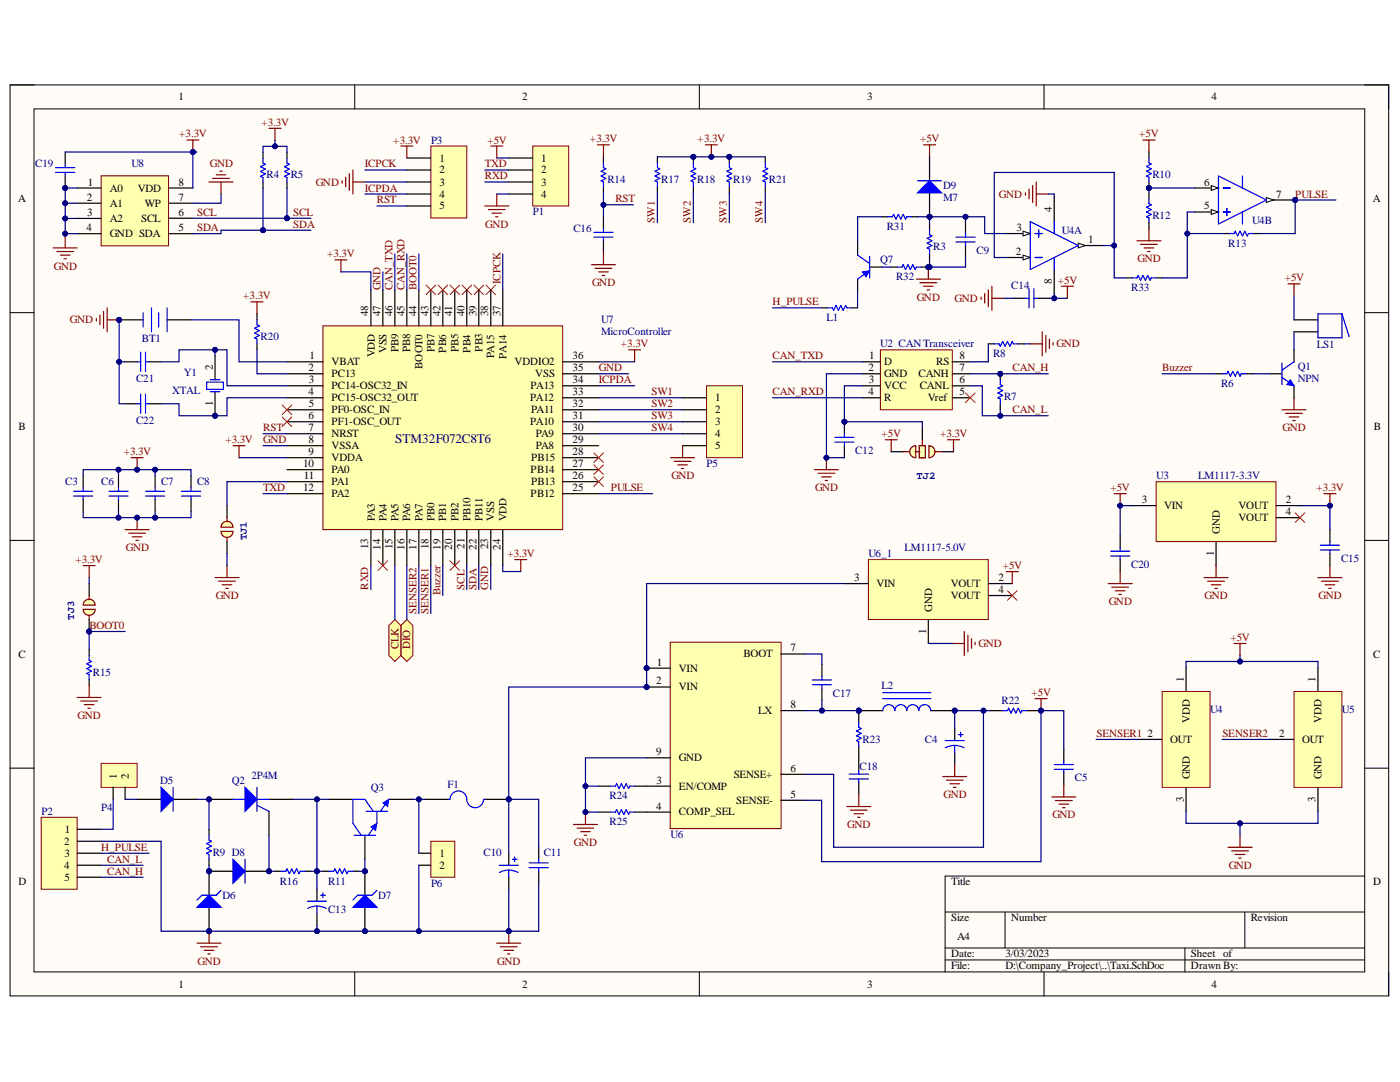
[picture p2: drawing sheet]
<svg xmlns="http://www.w3.org/2000/svg" width="279mm" height="216mm" viewBox="0 0 279 216" stroke-linecap="round" stroke-linejoin="round" font-family="sans-serif">
<defs><g id="words">
<text font-size="2.6" fill="#000080" x="78.8" y="88.4">STM32F072C8T6</text>
<g font-size="2.2">
<text x="35.6" y="20.1">1</text>
<text x="104.2" y="20.1">2</text>
<text x="173.1" y="20.1">3</text>
<text x="241.7" y="20.1">4</text>
<text x="87.7" y="32.2">1</text>
<text x="87.7" y="34.6">2</text>
<text x="108" y="32.2">1</text>
<text x="108" y="34.6">2</text>
<text x="3.6" y="40.3">A</text>
<text x="17.3" y="40">2</text>
<text x="17.5" y="37">1</text>
<text x="21.9" y="38.2">A0</text>
<text x="21.9" y="41.3">A1</text>
<text x="27.5" y="38.2">VDD</text>
<text x="28.9" y="41.3">WP</text>
<text x="35.6" y="40">7</text>
<text x="35.6" y="37">8</text>
<text x="87.7" y="37">3</text>
<text x="87.7" y="39.4">4</text>
<text x="87.7" y="41.8">5</text>
<text x="108" y="37">3</text>
<text x="108" y="39.4">4</text>
<text x="240.3" y="37">6</text>
<text x="240.3" y="41.8">5</text>
<text x="254.7" y="39.4">7</text>
<text x="274" y="40.3">A</text>
<text x="17.3" y="46.1">4</text>
<text x="17.4" y="43.1">3</text>
<text x="21.9" y="44.3">A2</text>
<text x="21.9" y="47.3">GND SDA</text>
<text x="28.2" y="44.2">SCL</text>
<text x="35.6" y="46.1">5</text>
<text x="35.6" y="43.1">6</text>
<text x="202.8" y="46.1">3</text>
<text x="209.9" y="42.3" transform="rotate(-90 209.9 42.3)">4</text>
<text x="202.8" y="50.9">2</text>
<text x="217.1" y="48.5">1</text>
<text x="209.9" y="56.7" transform="rotate(-90 209.9 56.7)">8</text>
<text x="73.5" y="63.1" transform="rotate(-90 73.5 63.1)">48</text>
<text x="76" y="63.1" transform="rotate(-90 76 63.1)">47</text>
<text x="78.3" y="63.1" transform="rotate(-90 78.3 63.1)">46</text>
<text x="80.7" y="63.1" transform="rotate(-90 80.7 63.1)">45</text>
<text x="83.1" y="63.1" transform="rotate(-90 83.1 63.1)">44</text>
<text x="85.5" y="63.1" transform="rotate(-90 85.5 63.1)">43</text>
<text x="87.9" y="63.1" transform="rotate(-90 87.9 63.1)">42</text>
<text x="90.3" y="63.1" transform="rotate(-90 90.3 63.1)">41</text>
<text x="92.7" y="63.1" transform="rotate(-90 92.7 63.1)">40</text>
<text x="95.1" y="63.1" transform="rotate(-90 95.1 63.1)">39</text>
<text x="97.4" y="63.1" transform="rotate(-90 97.4 63.1)">38</text>
<text x="99.9" y="63.1" transform="rotate(-90 99.9 63.1)">37</text>
<text x="61.7" y="71.7">1</text>
<text x="74.8" y="71.3" transform="rotate(-90 74.8 71.3)">VDD</text>
<text x="77.1" y="70.5" transform="rotate(-90 77.1 70.5)">VSS</text>
<text x="79.5" y="70.3" transform="rotate(-90 79.5 70.3)">PB9</text>
<text x="81.9" y="70.3" transform="rotate(-90 81.9 70.3)">PB8</text>
<text x="86.7" y="70.3" transform="rotate(-90 86.7 70.3)">PB7</text>
<text x="89.1" y="70.4" transform="rotate(-90 89.1 70.4)">PB6</text>
<text x="91.5" y="70.3" transform="rotate(-90 91.5 70.3)">PB5</text>
<text x="93.9" y="70.4" transform="rotate(-90 93.9 70.4)">PB4</text>
<text x="96.3" y="70.2" transform="rotate(-90 96.3 70.2)">PB3</text>
<text x="98.6" y="71.5" transform="rotate(-90 98.6 71.5)">PA15</text>
<text x="101.1" y="71.6" transform="rotate(-90 101.1 71.6)">PA14</text>
<text x="114.3" y="71.7">36</text>
<text x="173.5" y="71.7">1</text>
<text x="191.5" y="71.7">8</text>
<text x="42.5" y="73.8" transform="rotate(-90 42.5 73.8)">2</text>
<text x="61.6" y="74.1">2</text>
<text x="61.7" y="76.5">3</text>
<text x="66.1" y="72.9">VBAT</text>
<text x="66.1" y="75.3">PC13</text>
<text x="66.1" y="77.6">PC14-OSC32_IN</text>
<text x="84.3" y="73.6" transform="rotate(-90 84.3 73.6)">BOOT0</text>
<text x="102.7" y="72.9">VDDIO2</text>
<text x="105.9" y="77.6">PA13</text>
<text x="106.8" y="75.3">VSS</text>
<text x="114.3" y="76.5">34</text>
<text x="114.3" y="74.1">35</text>
<text x="173.3" y="74.1">2</text>
<text x="173.4" y="76.5">3</text>
<text x="176.4" y="72.9">D</text>
<text x="176.4" y="75.3">GND</text>
<text x="176.4" y="77.6">VCC</text>
<text x="183.3" y="75.3">CANH</text>
<text x="183.6" y="77.6">CANL</text>
<text x="186.9" y="72.9">RS</text>
<text x="191.5" y="76.5">6</text>
<text x="191.5" y="74.1">7</text>
<text x="42.5" y="80.9" transform="rotate(-90 42.5 80.9)">1</text>
<text x="61.6" y="78.9">4</text>
<text x="61.6" y="83.6">6</text>
<text x="61.7" y="81.3">5</text>
<text x="66.1" y="80.1">PC15-OSC32_OUT</text>
<text x="66.1" y="82.5">PF0-OSC_IN</text>
<text x="105.8" y="80.1">PA12</text>
<text x="106" y="82.5">PA11</text>
<text x="114.3" y="83.6">31</text>
<text x="114.3" y="81.3">32</text>
<text x="114.3" y="78.9">33</text>
<text x="142.7" y="80.1">1</text>
<text x="142.7" y="82.5">2</text>
<text x="173.3" y="78.9">4</text>
<text x="176.4" y="80.1">R</text>
<text x="185.2" y="80.1">Vref</text>
<text x="191.5" y="78.9">5</text>
<text x="3.7" y="85.8">B</text>
<text x="61.6" y="86">7</text>
<text x="61.6" y="88.5">8</text>
<text x="66.1" y="84.8">PF1-OSC_OUT</text>
<text x="66.1" y="87.3">NRST</text>
<text x="66.1" y="89.6">VSSA</text>
<text x="105.8" y="84.8">PA10</text>
<text x="106.9" y="89.6">PA8</text>
<text x="106.9" y="87.3">PA9</text>
<text x="114.3" y="88.5">29</text>
<text x="114.3" y="86">30</text>
<text x="142.7" y="84.8">3</text>
<text x="142.7" y="87.3">4</text>
<text x="142.7" y="89.6">5</text>
<text x="274.1" y="85.8">B</text>
<text x="60.5" y="93.2">10</text>
<text x="60.6" y="95.7">11</text>
<text x="61.6" y="90.8">9</text>
<text x="66.1" y="92">VDDA</text>
<text x="66.1" y="94.4">PA0</text>
<text x="105.9" y="94.4">PB14</text>
<text x="106" y="92">PB15</text>
<text x="114.3" y="95.7">26</text>
<text x="114.3" y="93.2">27</text>
<text x="114.3" y="90.8">28</text>
<text x="60.5" y="98">12</text>
<text x="66.1" y="96.8">PA1</text>
<text x="66.1" y="99.2">PA2</text>
<text x="105.9" y="99.2">PB12</text>
<text x="106" y="96.8">PB13</text>
<text x="114.3" y="98">25</text>
<text x="227.9" y="100.4">3</text>
<text x="232.4" y="101.6">VIN</text>
<text x="247.2" y="101.6">VOUT</text>
<text x="256.6" y="100.4">2</text>
<text x="74.8" y="104" transform="rotate(-90 74.8 104)">PA3</text>
<text x="77.1" y="104" transform="rotate(-90 77.1 104)">PA4</text>
<text x="79.5" y="104" transform="rotate(-90 79.5 104)">PA5</text>
<text x="81.9" y="104" transform="rotate(-90 81.9 104)">PA6</text>
<text x="84.3" y="104" transform="rotate(-90 84.3 104)">PA7</text>
<text x="86.7" y="104" transform="rotate(-90 86.7 104)">PB0</text>
<text x="89.1" y="104" transform="rotate(-90 89.1 104)">PB1</text>
<text x="91.5" y="104" transform="rotate(-90 91.5 104)">PB2</text>
<text x="93.9" y="104" transform="rotate(-90 93.9 104)">PB10</text>
<text x="96.3" y="104" transform="rotate(-90 96.3 104)">PB11</text>
<text x="98.6" y="104" transform="rotate(-90 98.6 104)">VSS</text>
<text x="101.1" y="104" transform="rotate(-90 101.1 104)">VDD</text>
<text x="243.4" y="106.5" transform="rotate(-90 243.4 106.5)">GND</text>
<text x="247.2" y="104">VOUT</text>
<text x="256.6" y="102.8">4</text>
<text x="73.5" y="109.6" transform="rotate(-90 73.5 109.6)">13</text>
<text x="76" y="109.7" transform="rotate(-90 76 109.7)">14</text>
<text x="78.3" y="109.6" transform="rotate(-90 78.3 109.6)">15</text>
<text x="80.7" y="109.7" transform="rotate(-90 80.7 109.7)">16</text>
<text x="83.1" y="109.7" transform="rotate(-90 83.1 109.7)">17</text>
<text x="85.5" y="109.6" transform="rotate(-90 85.5 109.6)">18</text>
<text x="87.9" y="109.7" transform="rotate(-90 87.9 109.7)">19</text>
<text x="90.3" y="109.7" transform="rotate(-90 90.3 109.7)">20</text>
<text x="92.7" y="109.5" transform="rotate(-90 92.7 109.5)">21</text>
<text x="95.1" y="109.7" transform="rotate(-90 95.1 109.7)">22</text>
<text x="97.4" y="109.6" transform="rotate(-90 97.4 109.6)">23</text>
<text x="99.9" y="109.7" transform="rotate(-90 99.9 109.7)">24</text>
<text x="242.3" y="110.9" transform="rotate(-90 242.3 110.9)">1</text>
<text x="170.4" y="115.9">3</text>
<text x="174.9" y="117.1">VIN</text>
<text x="189.7" y="117.1">VOUT</text>
<text x="189.7" y="119.5">VOUT</text>
<text x="199.3" y="115.9">2</text>
<text x="199.3" y="118.3">4</text>
<text x="186" y="122" transform="rotate(-90 186 122)">GND</text>
<text x="3.7" y="131.3">C</text>
<text x="148.4" y="131.2">BOOT</text>
<text x="157.8" y="130">7</text>
<text x="184.8" y="126.4" transform="rotate(-90 184.8 126.4)">1</text>
<text x="274.1" y="131.3">C</text>
<text x="130.9" y="136.6">2</text>
<text x="131.1" y="132.9">1</text>
<text x="135.5" y="134">VIN</text>
<text x="135.5" y="137.8">VIN</text>
<text x="236.3" y="136" transform="rotate(-90 236.3 136)">1</text>
<text x="262.6" y="136" transform="rotate(-90 262.6 136)">1</text>
<text x="151.3" y="142.5">LX</text>
<text x="157.8" y="141.3">8</text>
<text x="229" y="147.1">2</text>
<text x="233.5" y="148.3">OUT</text>
<text x="237.4" y="144.2" transform="rotate(-90 237.4 144.2)">VDD</text>
<text x="255.3" y="147.1">2</text>
<text x="259.9" y="148.3">OUT</text>
<text x="263.7" y="144.2" transform="rotate(-90 263.7 144.2)">VDD</text>
<text x="23.3" y="155.4" transform="rotate(-90 23.3 155.4)">1</text>
<text x="25.7" y="155.4" transform="rotate(-90 25.7 155.4)">2</text>
<text x="130.9" y="150.7">9</text>
<text x="135.5" y="151.9">GND</text>
<text x="146.4" y="155.2">SENSE+</text>
<text x="157.8" y="154">6</text>
<text x="237.4" y="155.5" transform="rotate(-90 237.4 155.5)">GND</text>
<text x="263.7" y="155.5" transform="rotate(-90 263.7 155.5)">GND</text>
<text x="130.9" y="161.5">4</text>
<text x="131" y="156.4">3</text>
<text x="135.5" y="157.6">EN/COMP</text>
<text x="146.9" y="160.3">SENSE-</text>
<text x="157.8" y="159.2">5</text>
<text x="236.3" y="160" transform="rotate(-90 236.3 160)">3</text>
<text x="262.6" y="160" transform="rotate(-90 262.6 160)">3</text>
<text x="12.9" y="166.2">1</text>
<text x="135.5" y="162.7">COMP_SEL</text>
<text x="12.8" y="168.5">2</text>
<text x="12.8" y="173.4">4</text>
<text x="12.9" y="170.9">3</text>
<text x="87.7" y="170.9">1</text>
<text x="87.7" y="173.4">2</text>
<text x="3.7" y="176.7">D</text>
<text x="12.9" y="175.7">5</text>
<text x="189.8" y="176.7">Title</text>
<text x="274.1" y="176.7">D</text>
<text x="189.8" y="183.9">Size</text>
<text x="201.8" y="183.9">Number</text>
<text x="249.6" y="183.9">Revision</text>
<text x="189.8" y="191">Date:</text>
<text x="191" y="187.5">A4</text>
<text x="200.6" y="191">3/03/2023</text>
<text x="237.7" y="191">Sheet of</text>
<text x="35.6" y="197">1</text>
<text x="104.2" y="197">2</text>
<text x="173.1" y="197">3</text>
<text x="189.8" y="193.4">File:</text>
<text x="200.6" y="193.4">D:\Company_Project\..\Taxi.SchDoc</text>
<text x="237.7" y="193.4">Drawn By:</text>
<text x="241.7" y="197">4</text>
</g>
<g font-size="2.2" fill="#800000">
<text x="35.8" y="27.4">+3.3V</text>
<text x="52.2" y="25.1">+3.3V</text>
<text x="78.5" y="28.7">+3.3V</text>
<text x="97.3" y="28.7">+5V</text>
<text x="117.7" y="28.4">+3.3V</text>
<text x="139.2" y="28.4">+3.3V</text>
<text x="183.6" y="28.4">+5V</text>
<text x="227.4" y="27.4">+5V</text>
<text x="41.9" y="33.4">GND</text>
<text x="72.8" y="33.4">ICPCK</text>
<text x="96.8" y="33.4">TXD</text>
<text x="96.8" y="35.8">RXD</text>
<text x="63" y="37">GND</text>
<text x="72.8" y="38.2">ICPDA</text>
<text x="75.2" y="40.6">RST</text>
<text x="122.8" y="40.3">RST</text>
<text x="199.4" y="39.4">GND</text>
<text x="258.5" y="39.4">PULSE</text>
<text x="39.3" y="43.1">SCL</text>
<text x="39.3" y="46.1">SDA</text>
<text x="58.5" y="43.1">SCL</text>
<text x="58.5" y="45.4">SDA</text>
<text x="96.9" y="45.4">GND</text>
<text x="130.7" y="44.4" transform="rotate(-90 130.7 44.4)">SW1</text>
<text x="137.9" y="44.4" transform="rotate(-90 137.9 44.4)">SW2</text>
<text x="145.1" y="44.4" transform="rotate(-90 145.1 44.4)">SW3</text>
<text x="152.3" y="44.4" transform="rotate(-90 152.3 44.4)">SW4</text>
<text x="10.7" y="53.8">GND</text>
<text x="65.3" y="51.3">+3.3V</text>
<text x="227" y="52.4">GND</text>
<text x="48.6" y="59.7">+3.3V</text>
<text x="76" y="57.9" transform="rotate(-90 76 57.9)">GND</text>
<text x="78.3" y="57.9" transform="rotate(-90 78.3 57.9)">CAN_TXD</text>
<text x="80.7" y="57.9" transform="rotate(-90 80.7 57.9)">CAN_RXD</text>
<text x="83.1" y="57.9" transform="rotate(-90 83.1 57.9)">BOOT0</text>
<text x="99.9" y="56.7" transform="rotate(-90 99.9 56.7)">ICPCK</text>
<text x="118.2" y="57.1">GND</text>
<text x="183" y="60">GND</text>
<text x="211.1" y="56.6">+5V</text>
<text x="256.4" y="56.2">+5V</text>
<text x="14" y="64.5">GND</text>
<text x="154.2" y="60.9">H_PULSE</text>
<text x="190.5" y="60.2">GND</text>
<text x="123.9" y="69.3">+3.3V</text>
<text x="154.2" y="71.7">CAN_TXD</text>
<text x="210.9" y="69.3">GND</text>
<text x="119.5" y="74.1">GND</text>
<text x="119.5" y="76.5">ICPDA</text>
<text x="202.1" y="74.1">CAN_H</text>
<text x="231.9" y="74.1">Buzzer</text>
<text x="130" y="78.9">SW1</text>
<text x="130" y="81.3">SW2</text>
<text x="130" y="83.6">SW3</text>
<text x="154.2" y="78.9">CAN_RXD</text>
<text x="202.1" y="82.5">CAN_L</text>
<text x="45" y="88.5">+3.3V</text>
<text x="52.5" y="86">RST</text>
<text x="52.5" y="88.5">GND</text>
<text x="130" y="86">SW4</text>
<text x="175.9" y="87.3">+5V</text>
<text x="187.6" y="87.3">+3.3V</text>
<text x="256" y="86">GND</text>
<text x="24.7" y="90.8">+3.3V</text>
<text x="134" y="95.7">GND</text>
<text x="52.5" y="98">TXD</text>
<text x="121.9" y="98">PULSE</text>
<text x="162.7" y="98">GND</text>
<text x="221.6" y="98">+5V</text>
<text x="262.7" y="98">+3.3V</text>
<text x="15.1" y="112.3">+3.3V</text>
<text x="25.1" y="109.9">GND</text>
<text x="101.3" y="111.1">+3.3V</text>
<text x="200.1" y="113.6">+5V</text>
<text x="43.1" y="119.5">GND</text>
<text x="73.5" y="117.6" transform="rotate(-90 73.5 117.6)">RXD</text>
<text x="87.9" y="118.8" transform="rotate(-90 87.9 118.8)">Buzzer</text>
<text x="92.7" y="117.6" transform="rotate(-90 92.7 117.6)">SCL</text>
<text x="95.1" y="117.6" transform="rotate(-90 95.1 117.6)">SDA</text>
<text x="97.4" y="117.6" transform="rotate(-90 97.4 117.6)">GND</text>
<text x="240.4" y="119.5">GND</text>
<text x="263.2" y="119.5">GND</text>
<text x="17.8" y="125.5">BOOT0</text>
<text x="83.1" y="122.5" transform="rotate(-90 83.1 122.5)">SENSER2</text>
<text x="85.5" y="122.5" transform="rotate(-90 85.5 122.5)">SENSER1</text>
<text x="221.3" y="120.7">GND</text>
<text x="79.5" y="129.6" transform="rotate(-90 79.5 129.6)">CLK</text>
<text x="81.9" y="129.6" transform="rotate(-90 81.9 129.6)">DIO</text>
<text x="195.3" y="129.1">GND</text>
<text x="245.6" y="127.9">+5V</text>
<text x="15.5" y="143.4">GND</text>
<text x="205.9" y="138.9">+5V</text>
<text x="218.8" y="147.1">SENSER1</text>
<text x="243.9" y="147.1">SENSER2</text>
<text x="188.3" y="159.2">GND</text>
<text x="169.1" y="165.2">GND</text>
<text x="210" y="163.3">GND</text>
<text x="20.2" y="169.7">H_PULSE</text>
<text x="21.4" y="172.2">CAN_L</text>
<text x="114.5" y="168.8">GND</text>
<text x="245.2" y="173.4">GND</text>
<text x="21.4" y="174.6">CAN_H</text>
<text x="39.4" y="192.5">GND</text>
<text x="99.2" y="192.5">GND</text>
</g>
<g font-size="2.2" fill="#000080">
<text x="86" y="28.7">P3</text>
<text x="7" y="33.4">C19</text>
<text x="26.2" y="33.4">U8</text>
<text x="53.2" y="35.6">R4</text>
<text x="58" y="35.6">R5</text>
<text x="230" y="35.6">R10</text>
<text x="121.2" y="36.5">R14</text>
<text x="132" y="36.5">R17</text>
<text x="139.1" y="36.5">R18</text>
<text x="146.3" y="36.5">R19</text>
<text x="153.4" y="36.5">R21</text>
<text x="188.2" y="37.7">D9</text>
<text x="188.2" y="40.1">M7</text>
<text x="106.3" y="43">P1</text>
<text x="114.4" y="46.4">C16</text>
<text x="177" y="45.8">R31</text>
<text x="211.9" y="46.6">U4A</text>
<text x="230" y="43.7">R12</text>
<text x="249.9" y="44.7">U4B</text>
<text x="175.7" y="52.5">Q7</text>
<text x="186.3" y="49.9">R3</text>
<text x="194.9" y="50.7">C9</text>
<text x="245.1" y="49.2">R13</text>
<text x="178.8" y="55.9">R32</text>
<text x="201.8" y="57.6">C14</text>
<text x="225.8" y="58">R33</text>
<text x="119.9" y="64.5">U7</text>
<text x="164.9" y="64">L1</text>
<text x="28.3" y="68.3">BT1</text>
<text x="52" y="67.8">R20</text>
<text x="119.9" y="66.9">MicroController</text>
<text x="175.7" y="69.3">U2 CANTransceiver</text>
<text x="198.2" y="71.2">R8</text>
<text x="262.8" y="69.5">LS1</text>
<text x="27.2" y="76.2">C21</text>
<text x="36.7" y="75">Y1</text>
<text x="243.7" y="77.2">R6</text>
<text x="259" y="73.8">Q1</text>
<text x="259" y="76.2">NPN</text>
<text x="34.3" y="78.7">XTAL</text>
<text x="200.4" y="79.8">R7</text>
<text x="27.2" y="84.6">C22</text>
<text x="141" y="93.2">P5</text>
<text x="170.7" y="90.6">C12</text>
<text x="230.8" y="95.7">U3</text>
<text x="239.1" y="95.7">LM1117-3.3V</text>
<text x="13" y="96.8">C3</text>
<text x="20.2" y="96.8">C6</text>
<text x="32.1" y="96.8">C7</text>
<text x="39.3" y="96.8">C8</text>
<text x="173.3" y="111.1">U6_1</text>
<text x="180.5" y="109.9">LM1117-5.0V</text>
<text x="225.8" y="113.3">C20</text>
<text x="267.6" y="112.1">C15</text>
<text x="18.5" y="134.8">R15</text>
<text x="175.9" y="137.4">L2</text>
<text x="166.2" y="139">C17</text>
<text x="199.9" y="140.6">R22</text>
<text x="241.5" y="142.2">U4</text>
<text x="267.8" y="142.2">U5</text>
<text x="172.1" y="148.3">R23</text>
<text x="184.6" y="148.3">C4</text>
<text x="50.2" y="155.4">2P4M</text>
<text x="171.5" y="153.6">C18</text>
<text x="214.5" y="155.9">C5</text>
<text x="20.2" y="161.9">P4</text>
<text x="32" y="156.4">D5</text>
<text x="46.3" y="156.4">Q2</text>
<text x="74" y="157.8">Q3</text>
<text x="89.3" y="157.3">F1</text>
<text x="121.6" y="159.5">R24</text>
<text x="8.3" y="162.5">P2</text>
<text x="121.6" y="164.7">R25</text>
<text x="133.8" y="167.2">U6</text>
<text x="42.5" y="170.7">R9 D8</text>
<text x="96.5" y="170.7">C10</text>
<text x="108.5" y="170.7">C11</text>
<text x="44.4" y="179.3">D6</text>
<text x="55.8" y="176.5">R16</text>
<text x="65.5" y="176.5">R11</text>
<text x="75.5" y="179.3">D7</text>
<text x="86" y="176.9">P6</text>
<text x="65.5" y="182.2">C13</text>
</g>
<g font-size="2.1" fill="#000080">
<text x="182.9" y="95.5">TJ2</text>
<text x="49.2" y="107.8" transform="rotate(-90 49.2 107.8)">TJ1</text>
<text x="14.8" y="123.6" transform="rotate(-90 14.8 123.6)">TJ3</text>
</g>
</g></defs>
<path d="M2 16.9h275.1v181.8h-275.1z" fill-rule="evenodd" fill="#fffcf8"/>
<path d="M2 16.9h275.1v181.8h-275.1z" fill="none" stroke="#000" stroke-width=".2"/>
<path d="M6.8 21.7h265.6v172.2h-265.6z" fill-rule="evenodd" fill="#fffcf8"/>
<g fill="none" stroke="#000" stroke-width=".2">
<path d="M2 16.9h4.8M70.8 16.9v4.8M139.6 16.9v4.8M208.4 16.9v4.8M272.4 16.9h4.7v4.8M6.8 21.7h265.6v172.2h-265.6zM2 62.4h4.8M272.4 62.4h4.7M2 107.8h4.8M272.4 107.8h4.7M2 153.3h4.8M272.4 153.3h4.7"/>
<path d="M272.4 174.8h-83.8v19.1M70.8 193.9v4.8M139.6 193.9v4.8M188.6 182h83.8M188.6 189.2h83.8M188.6 191.5h83.8M200.6 182v7.2M208.4 193.9v4.8M236.5 189.2v4.7M248.4 182v7.2M277.1 193.9v4.8"/>
</g>
<path d="M53.7 25.6h2.4M54.9 25.6v2.4" fill="none" stroke="#800000" stroke-width=".24"/>
<path d="M106.3 29.1h7.2v12h-7.2z" fill-rule="evenodd" fill="#ffffb0"/>
<path d="M106.3 29.1h7.2v12h-7.2z" fill="none" stroke="#800000" stroke-width=".2"/>
<path d="M101.5 31.5h4.8M101.5 33.9h4.8M101.5 36.3h4.8M101.5 38.7h4.8" fill="none" stroke="#000" stroke-width=".24"/>
<path d="M86 29.1h7.2v14.4h-7.2z" fill-rule="evenodd" fill="#ffffb0"/>
<path d="M86 29.1h7.2v14.4h-7.2z" fill="none" stroke="#800000" stroke-width=".2"/>
<path d="M81.2 31.5h4.8M81.2 33.9h4.8M81.2 36.3h4.8M81.2 38.7h4.8M81.2 41.1h4.8" fill="none" stroke="#000" stroke-width=".24"/>
<path d="M37.3 27.9h2.4M38.5 27.9v2.4" fill="none" stroke="#800000" stroke-width=".24"/>
<circle cx="38.5" cy="30.3" r=".48" fill="#000080"/>
<circle cx="38.5" cy="30.3" r=".48" fill="none" stroke="#000080" stroke-width=".2"/>
<path d="M228.1 27.9h2.4M229.3 27.9v2.4" fill="none" stroke="#800000" stroke-width=".24"/>
<path d="M238.4 37.5h4.8" fill="none" stroke="#000" stroke-width=".24"/>
<path d="M241.7 37l1.5 .5-1.5 .5z" fill="#f8fcff"/>
<path d="M241.7 37l1.5 .5-1.5 .5z" fill="none" stroke="#000" stroke-width=".2"/>
<path d="M238.4 42.3h4.8" fill="none" stroke="#000" stroke-width=".24"/>
<path d="M241.7 41.8l1.5 .5-1.5 .5z" fill="#f8fcff"/>
<path d="M241.7 41.8l1.5 .5-1.5 .5z" fill="none" stroke="#000" stroke-width=".2"/>
<path d="M252.7 39.9h4.8" fill="none" stroke="#000" stroke-width=".24"/>
<path d="M252.7 39.4l1.5 .5-1.5 .5z" fill="#f8fcff"/>
<path d="M252.7 39.4l1.5 .5-1.5 .5z" fill="none" stroke="#000" stroke-width=".2"/>
<path d="M243.2 35.1l9.5 4.8-9.5 4.8zM244.1 37.5h1.5M248 35.1v2.4M244.1 42.3h1.5M244.8 41.6v1.4M248 42.3v2.4" fill="none" stroke="#00f" stroke-width=".24"/>
<path d="M80 29.1h2.4M81.2 29.1v2.4M97.9 29.1h2.4M99.1 29.1v2.4M184.3 28.9h2.4M185.5 28.9v2.4" fill="none" stroke="#800000" stroke-width=".24"/>
<circle cx="13" cy="37.5" r=".48" fill="#000080"/>
<circle cx="13" cy="37.5" r=".48" fill="none" stroke="#000080" stroke-width=".2"/>
<path d="M13 30.3v2.4M13 35.1v2.4" fill="none" stroke="#000" stroke-width=".24"/>
<circle cx="13" cy="37.5" r=".48" fill="#000080"/>
<circle cx="13" cy="37.5" r=".48" fill="none" stroke="#000080" stroke-width=".2"/>
<path d="M11.1 34.4h3.8M11.1 33.4h3.8M13 32.7v.7M13 34.4v.7" fill="none" stroke="#00f" stroke-width=".24"/>
<path d="M20.2 35.1h13.4v14h-13.4z" fill-rule="evenodd" fill="#ffffb0"/>
<path d="M20.2 35.1h13.4v14h-13.4z" fill="none" stroke="#800000" stroke-width=".2"/>
<path d="M15.4 37.5h4.8M33.7 37.5h4.8M15.4 40.5h4.8M15.4 43.6h4.8M15.4 46.6h4.8M33.7 40.5h4.8M33.7 46.6h4.8M33.7 43.5h4.8" fill="none" stroke="#000" stroke-width=".24"/>
<path d="M68.3 36.1v.5M69 35.4v1.9M69.7 34.6v3.4M70.4 33.9v4.8M70.4 36.3h2.4" fill="none" stroke="#800000" stroke-width=".24"/>
<circle cx="229.3" cy="37.5" r=".48" fill="#000080"/>
<circle cx="229.3" cy="37.5" r=".48" fill="none" stroke="#000080" stroke-width=".2"/>
<path d="M229.3 30.3v1.2M229.3 36.3v1.2" fill="none" stroke="#000" stroke-width=".24"/>
<circle cx="229.3" cy="37.5" r=".48" fill="#000080"/>
<circle cx="229.3" cy="37.5" r=".48" fill="none" stroke="#000080" stroke-width=".2"/>
<path d="M52.5 31.6v.9l.5 .3-1 .5 1 .4-1 .5 1 .5-1 .5 .5 .2v1M57.3 31.6v.9l.4 .3-.9 .5 .9 .4-.9 .5 .9 .5-.9 .5 .5 .2v1M229.3 31.5v1l.5 .2-1 .5 1 .5-1 .5 1 .4-1 .5 .5 .3v.9M229.3 39.7v.9l.5 .3-1 .4 1 .5-1 .5 1 .5-1 .5 .5 .2v.9" fill="none" stroke="#00f" stroke-width=".24"/>
<path d="M52.5 30.4v1.2M52.5 36.4v1.2M57.3 30.4v1.2M57.3 36.4v1.2M229.3 38.5v1.2M229.3 44.4v1.2" fill="none" stroke="#000" stroke-width=".24"/>
<g fill="none" stroke="#800000" stroke-width=".24">
<path d="M41.7 36.3h4.8M42.4 35.6h3.4M43.2 34.9h1.9M43.9 34.2h.5M44.1 36.3v2.4M99.1 38.7v2.4M204.6 38.5v.5M205.4 37.8v1.9M206.1 37v3.4M206.8 36.3v4.8M206.8 38.7h2.4M96.7 41.1h4.8"/>
<path d="M97.5 41.8h3.3M98.2 42.5h1.9M98.9 43.3h.5"/>
</g>
<circle cx="258.5" cy="39.9" r=".48" fill="#000080"/>
<circle cx="258.5" cy="39.9" r=".48" fill="none" stroke="#000080" stroke-width=".2"/>
<circle cx="185.5" cy="43.3" r=".48" fill="#000080"/>
<circle cx="185.5" cy="43.3" r=".48" fill="none" stroke="#000080" stroke-width=".2"/>
<path d="M185.5 38.5v4.8" fill="none" stroke="#000" stroke-width=".24"/>
<circle cx="185.5" cy="43.3" r=".48" fill="#000080"/>
<circle cx="185.5" cy="43.3" r=".48" fill="none" stroke="#000080" stroke-width=".2"/>
<path d="M185.5 31.3v4.8" fill="none" stroke="#000" stroke-width=".24"/>
<path d="M185.5 36.1l2.4 2.4h-4.8z" fill="#00f"/>
<path d="M183.1 36.1h4.8M185.5 36.1l2.4 2.4h-4.8zM177.1 43.3h1l.2-.5 .5 .9 .5-.9 .5 .9 .4-.9 .5 .9 .3-.4h.9M185.5 45.9v.9l.5 .3-1 .5 1 .4-1 .5 1 .5-1 .5 .5 .2v1M190.8 48.3h3.8M190.8 47.3h3.8M192.7 46.6v.7M192.7 48.3v.7M225.9 55.5h1l.2-.5 .5 .9 .5-.9 .5 .9 .5-.9 .4 .9 .3-.4h.9M245.3 46.6h1l.2-.5 .5 1 .5-1 .5 1 .4-1 .5 1 .3-.5h.9" fill="none" stroke="#00f" stroke-width=".24"/>
<g fill="none" stroke="#800000" stroke-width=".24">
<path d="M10.6 49.5h4.8M11.3 50.2h3.4M12.1 50.9h1.9M12.8 51.6h.4M13 47.1v2.4M182.9 55.7h4.8M183.6 56.4h3.3M184.3 57.1h1.9M185 57.8h.5M185.3 53.3v2.4M226.9 48h4.8M227.6 48.8h3.4"/>
<path d="M228.3 49.5h1.9M229.1 50.2h.4M229.3 45.6v2.4"/>
</g>
<path d="M175.9 43.3h1.2M181.9 43.3h1.2M185.5 44.7v1.2M185.5 50.7v1.2M192.7 44.2v2.4M192.7 49v2.4M224.7 55.5h1.2M230.7 55.5h1.2M244.1 46.6h1.2M250.1 46.6h1.2" fill="none" stroke="#000" stroke-width=".24"/>
<circle cx="185.3" cy="53.3" r=".48" fill="#000080"/>
<circle cx="185.3" cy="53.3" r=".48" fill="none" stroke="#000080" stroke-width=".2"/>
<path d="M66.8 51.9h2.4M68 51.9v2.4" fill="none" stroke="#800000" stroke-width=".24"/>
<path d="M177.9 53.3h1.1M183.8 53.3h1.2M202.3 59.5h2.3M207 59.5h2.4" fill="none" stroke="#000" stroke-width=".24"/>
<path d="M179 53.3h1l.2-.5 .5 1 .5-1 .5 1 .5-1 .4 1 .3-.5h.9M204.6 59.5h.8M205.4 57.6v3.8M206.3 57.6v3.8M206.3 59.5h.7" fill="none" stroke="#00f" stroke-width=".24"/>
<path d="M92.2 56.9l1.9 1.9M94.1 56.9l-1.9 1.9M94.6 56.9l1.9 1.9M96.5 56.9l-1.9 1.9M97 56.9l1.9 1.9M98.9 56.9l-1.9 1.9" fill="none" stroke="#f00" stroke-width=".2"/>
<path d="M64.4 65h47.9v40.7h-47.9z" fill-rule="evenodd" fill="#ffffb0"/>
<path d="M64.4 65h47.9v40.7h-47.9z" fill="none" stroke="#800000" stroke-width=".2"/>
<g fill="none" stroke="#000" stroke-width=".24">
<path d="M74 57.8v7.2M76.4 57.8v7.2M78.8 57.8v7.2M81.2 57.8v7.2M83.6 57.8v7.2M86 57.8v7.2M88.4 57.8v7.2M90.8 57.8v7.2M93.2 57.8v7.2M95.6 57.8v7.2M97.9 57.8v7.2M100.3 57.8v7.2"/>
<path d="M171.2 48.5v2.4M171.2 55.7v2.4M173.6 53.3h2.3M57.3 72.2h7.1M57.3 74.6h7.1M57.3 77h7.1M57.3 79.4h7.1M112.3 72.2h7.2M112.3 74.6h7.2M112.3 77h7.2M112.3 79.4h7.2M57.3 81.8h7.1"/>
<path d="M57.3 84.2h7.1M57.3 86.5h7.1M57.3 88.9h7.1M57.3 91.3h7.1M57.3 93.7h7.1M57.3 96.1h7.1M57.3 98.5h7.1M112.3 81.8h7.2M112.3 84.2h7.2M112.3 86.5h7.2M112.3 88.9h7.2M112.3 91.3h7.2"/>
<path d="M112.3 93.7h7.2M112.3 96.1h7.2M112.3 98.5h7.2M74 105.7v7.2M76.4 105.7v7.2M78.8 105.7v7.2M81.2 105.7v7.2M83.6 105.7v7.2M86 105.7v7.2M88.4 105.7v7.2M90.8 105.7v7.2M93.2 105.7v7.2"/>
<path d="M95.6 105.7v7.2M97.9 105.7v7.2M100.3 105.7v7.2"/>
</g>
<path d="M171.2 50.9l2.4 1.7M172.8 54.5l-1.6 1.2M173.6 51.1v4.4" fill="none" stroke="#00f" stroke-width=".24"/>
<path d="M172.1 54.3l1.5-.3-.8 1.2z" fill="#00f"/>
<path d="M172.1 54.3l1.5-.3-.8 1.2z" fill="none" stroke="#00f" stroke-width=".2"/>
<path d="M200.8 51.4h4.8" fill="none" stroke="#000" stroke-width=".24"/>
<path d="M204.2 50.9l1.4 .5-1.4 .5z" fill="#f8fcff"/>
<path d="M204.2 50.9l1.4 .5-1.4 .5z" fill="none" stroke="#000" stroke-width=".2"/>
<path d="M200.8 46.6h4.8" fill="none" stroke="#000" stroke-width=".24"/>
<path d="M204.2 46.1l1.4 .5-1.4 .5z" fill="#f8fcff"/>
<path d="M204.2 46.1l1.4 .5-1.4 .5z" fill="none" stroke="#000" stroke-width=".2"/>
<path d="M215.2 49h4.8" fill="none" stroke="#000" stroke-width=".24"/>
<path d="M215.2 48.5l1.4 .5-1.4 .5z" fill="#f8fcff"/>
<path d="M215.2 48.5l1.4 .5-1.4 .5z" fill="none" stroke="#000" stroke-width=".2"/>
<path d="M210.4 39.4v4.8M210.4 53.8v4.8" fill="none" stroke="#000" stroke-width=".24"/>
<path d="M205.6 44.2l9.6 4.8-9.6 4.8zM206.6 51.4h1.4M206.6 46.6h1.4M207.3 45.9v1.4M210.4 44.2v2.4M210.4 51.4v2.4" fill="none" stroke="#00f" stroke-width=".24"/>
<g fill="none" stroke="#800000" stroke-width=".24">
<path d="M195.8 59.3v.5M196.5 58.6v1.9M197.2 57.8v3.4M198 57.1v4.8M198 59.5h2.3M211.8 57.1h2.4M213 57.1v2.4M19.2 63.6v.5M19.9 62.9v1.9M20.7 62.1v3.4M21.4 61.4v4.8M21.4 63.8h2.4"/>
<path d="M50.1 60.2h2.4M51.3 60.2v2.4"/>
</g>
<circle cx="23.8" cy="63.8" r=".48" fill="#000080"/>
<circle cx="23.8" cy="63.8" r=".48" fill="none" stroke="#000080" stroke-width=".2"/>
<path d="M164 61.4h1.2M170 61.4h1.2" fill="none" stroke="#000" stroke-width=".24"/>
<path d="M165.2 61.4h.9l.3 .5 .4-.9 .5 .9 .5-.9 .5 .9 .5-.9 .2 .4h1" fill="none" stroke="#00f" stroke-width=".24"/>
<circle cx="23.8" cy="63.8" r=".48" fill="#000080"/>
<circle cx="23.8" cy="63.8" r=".48" fill="none" stroke="#000080" stroke-width=".2"/>
<path d="M23.8 63.8h4.8M33.3 63.8h4.8" fill="none" stroke="#000" stroke-width=".24"/>
<circle cx="23.8" cy="63.8" r=".48" fill="#000080"/>
<circle cx="23.8" cy="63.8" r=".48" fill="none" stroke="#000080" stroke-width=".2"/>
<path d="M27.4 72.2h.7M28.1 70.3v3.8M28.6 62.4v2.9M29 70.3v3.8M29 72.2h.8M30.2 61.4v4.8M31.7 62.4v2.9M33.3 61.4v4.8M51.3 63.8v1l.5 .2-1 .5 1 .5-1 .5 1 .4-1 .5 .5 .3v.9" fill="none" stroke="#00f" stroke-width=".24"/>
<path d="M25 72.2h2.4M29.8 72.2h2.3M51.3 62.6v1.2M51.3 68.6v1.2" fill="none" stroke="#000" stroke-width=".24"/>
<path d="M125.5 69.8h2.3M126.7 69.8v2.4" fill="none" stroke="#800000" stroke-width=".24"/>
<circle cx="42.9" cy="83" r=".48" fill="#000080"/>
<circle cx="42.9" cy="83" r=".48" fill="none" stroke="#000080" stroke-width=".2"/>
<path d="M42.9 78.2v4.8" fill="none" stroke="#000" stroke-width=".24"/>
<circle cx="42.9" cy="83" r=".48" fill="#000080"/>
<circle cx="42.9" cy="83" r=".48" fill="none" stroke="#000080" stroke-width=".2"/>
<path d="M42.9 71v4.8" fill="none" stroke="#000" stroke-width=".24"/>
<path d="M41.2 76.3h3.4v1.4h-3.4zM42 75.8h1.9M42 78.2h1.9" fill="none" stroke="#00f" stroke-width=".24"/>
<path d="M141 77h7.2v14.3h-7.2z" fill-rule="evenodd" fill="#ffffb0"/>
<path d="M141 77h7.2v14.3h-7.2z" fill="none" stroke="#800000" stroke-width=".2"/>
<path d="M136.2 79.4h4.8M25 80.6h2.4M29.8 80.6h2.3M136.2 81.8h4.8M136.2 84.2h4.8M136.2 86.5h4.8M136.2 88.9h4.8" fill="none" stroke="#000" stroke-width=".24"/>
<path d="M28.1 78.6v3.9M29 78.6v3.9M27.4 80.6h.7M29 80.6h.8" fill="none" stroke="#00f" stroke-width=".24"/>
<path d="M26.2 91.3h2.4M27.4 91.3v2.4M46.5 88.9h2.4M47.7 88.9v2.4M133.8 91.3h4.8M134.5 92h3.4M135.3 92.8h1.9M136 93.5h.5M136.2 88.9v2.4" fill="none" stroke="#800000" stroke-width=".24"/>
<path d="M118.5 90.4l1.9 1.9M118.5 92.8l1.9 1.9M120.4 90.4l-1.9 1.9M120.4 92.8l-1.9 1.9" fill="none" stroke="#f00" stroke-width=".2"/>
<circle cx="27.4" cy="93.7" r=".48" fill="#000080"/>
<circle cx="27.4" cy="93.7" r=".48" fill="none" stroke="#000080" stroke-width=".2"/>
<path d="M118.5 95.2l1.9 1.9M120.4 95.2l-1.9 1.9" fill="none" stroke="#f00" stroke-width=".2"/>
<path d="M257 56.6h2.4M258.2 56.6v2.4M205.6 68.6h2.4M208 66.2v4.8M208.7 66.9v3.4M209.4 67.7v1.9M210.2 68.4v.4" fill="none" stroke="#800000" stroke-width=".24"/>
<path d="M16.6 94.9v2.4M16.6 99.7v2.4M23.6 94.9v2.4M23.6 99.7v2.4M31 94.9v2.4M31 99.7v2.4M38.1 94.9v2.4M38.1 99.7v2.4" fill="none" stroke="#000" stroke-width=".24"/>
<g fill="none" stroke="#00f" stroke-width=".24">
<path d="M14.7 98h3.8M14.7 99h3.8M16.6 97.3v.7M16.6 99v.7M21.7 98h3.9M21.7 99h3.9M23.6 97.3v.7M23.6 99v.7M29 98h3.9M29 99h3.9M31 97.3v.7M31 99v.7"/>
<path d="M36.2 98h3.8M36.2 99h3.8M38.1 97.3v.7M38.1 99v.7"/>
</g>
<path d="M175.7 69.8h14.4v12h-14.4z" fill-rule="evenodd" fill="#ffffb0"/>
<path d="M175.7 69.8h14.4v12h-14.4z" fill="none" stroke="#800000" stroke-width=".2"/>
<path d="M172.1 72.2h3.6M172.1 74.6h3.6M172.1 77h3.6M172.1 79.4h3.6M190.1 72.2h3.5M190.1 74.6h3.5M190.1 77h3.5M190.1 79.4h3.5" fill="none" stroke="#000" stroke-width=".24"/>
<path d="M25 105.7h4.8M25.7 106.4h3.3M26.4 107.1h1.9M27.1 107.8h.5M27.4 103.3v2.4" fill="none" stroke="#800000" stroke-width=".24"/>
<circle cx="27.4" cy="103.3" r=".48" fill="#000080"/>
<circle cx="27.4" cy="103.3" r=".48" fill="none" stroke="#000080" stroke-width=".2"/>
<path d="M197.2 68.6h1.2M203.2 68.6h1.2" fill="none" stroke="#000" stroke-width=".24"/>
<path d="M198.4 68.6h1l.2 .5 .5-1 .5 1 .5-1 .4 1 .5-1 .3 .5h.9" fill="none" stroke="#00f" stroke-width=".24"/>
<path d="M42.9 115.2h4.8M43.6 116h3.4M44.4 116.7h1.9M45.1 117.4h.4M45.3 112.9v2.3" fill="none" stroke="#800000" stroke-width=".24"/>
<path d="M81.2 123.6l1.2 1.2v6l-1.2 1.2-1.2-1.2v-6z" fill-rule="evenodd" fill="#ffff80"/>
<path d="M81.2 123.6l1.2 1.2v6l-1.2 1.2-1.2-1.2v-6z" fill="none" stroke="#800000" stroke-width=".2"/>
<path d="M77.6 124.8l1.2-1.2 1.2 1.2v6l-1.2 1.2-1.2-1.2z" fill-rule="evenodd" fill="#ffff80"/>
<path d="M77.6 124.8l1.2-1.2 1.2 1.2v6l-1.2 1.2-1.2-1.2z" fill="none" stroke="#800000" stroke-width=".2"/>
<path d="M192.7 78.4l1.9 1.9M194.6 78.4l-1.9 1.9" fill="none" stroke="#f00" stroke-width=".2"/>
<path d="M242.7 74.6h1.2M248.7 74.6h1.2" fill="none" stroke="#000" stroke-width=".24"/>
<path d="M243.9 74.6h.9l.3-.5 .5 1 .4-1 .5 1 .5-1 .5 1 .2-.5h1" fill="none" stroke="#00f" stroke-width=".24"/>
<circle cx="199.6" cy="74.6" r=".48" fill="#000080"/>
<circle cx="199.6" cy="74.6" r=".48" fill="none" stroke="#000080" stroke-width=".2"/>
<path d="M199.6 74.6v1.2" fill="none" stroke="#000" stroke-width=".24"/>
<circle cx="199.6" cy="74.6" r=".48" fill="#000080"/>
<circle cx="199.6" cy="74.6" r=".48" fill="none" stroke="#000080" stroke-width=".2"/>
<path d="M258.2 63.8h4.8M258.2 66.2h4.8M199.6 80.6v1.2" fill="none" stroke="#000" stroke-width=".24"/>
<path d="M199.6 75.8v.9l.5 .3-1 .5 1 .4-1 .5 1 .5-1 .5 .5 .2v1M263 62.6h4.8v4.8h-4.8zM267.8 62.6l1.5 4.6" fill="none" stroke="#00f" stroke-width=".24"/>
<path d="M16.6 112.9h2.4M17.8 112.9v2.3M102.7 111.7h2.4M103.9 111.7v2.4" fill="none" stroke="#800000" stroke-width=".24"/>
<circle cx="168.5" cy="84.2" r=".48" fill="#000080"/>
<circle cx="168.5" cy="84.2" r=".48" fill="none" stroke="#000080" stroke-width=".2"/>
<path d="M168.5 84.2v2.3M168.5 88.9v2.4" fill="none" stroke="#000" stroke-width=".24"/>
<circle cx="168.5" cy="84.2" r=".48" fill="#000080"/>
<circle cx="168.5" cy="84.2" r=".48" fill="none" stroke="#000080" stroke-width=".2"/>
<path d="M166.6 87.3h3.8M166.6 88.2h3.8M168.5 86.5v.8M168.5 88.2v.7" fill="none" stroke="#00f" stroke-width=".24"/>
<circle cx="17.8" cy="126" r=".48" fill="#000080"/>
<circle cx="17.8" cy="126" r=".48" fill="none" stroke="#000080" stroke-width=".2"/>
<path d="M17 119.9l.6-.3 .6 .1 .6 .4 .2 .6h-2.4z" fill-rule="evenodd" fill="#ffffb0"/>
<path d="M17 119.9l.6-.3 .6 .1 .6 .4 .2 .6h-2.4z" fill="none" stroke="#800000" stroke-width=".24"/>
<path d="M16.6 121.6l2.4 .1-.4 .8-.9 .3-.8-.4z" fill-rule="evenodd" fill="#ffffb0"/>
<path d="M16.6 121.6l2.4 .1-.4 .8-.9 .3-.8-.4zM17.8 122.8v.8" fill="none" stroke="#800000" stroke-width=".24"/>
<path d="M17.8 116.4v2.4M17.8 123.6v2.4" fill="none" stroke="#000" stroke-width=".24"/>
<circle cx="17.8" cy="126" r=".48" fill="#000080"/>
<circle cx="17.8" cy="126" r=".48" fill="none" stroke="#000080" stroke-width=".2"/>
<path d="M258.2 79.4v2.4M176.7 87.7h2.3M177.9 87.7v2.4M189.1 87.7h2.4M190.3 87.7v2.4M255.8 81.8h4.8M256.6 82.5h3.3M257.3 83.2h1.9M258 83.9h.5M17.8 118.8v.9" fill="none" stroke="#800000" stroke-width=".24"/>
<path d="M181.9 89.3l.4-.3 .5-.1v2.4l-.6-.1-.5-.6-.1-.7z" fill-rule="evenodd" fill="#ffffb0"/>
<path d="M181.9 89.3l.4-.3 .5-.1v2.4l-.6-.1-.5-.6-.1-.7z" fill="none" stroke="#800000" stroke-width=".24"/>
<path d="M185.4 88.9l.8 .4 .4 .8-.3 .8-.8 .4h-.1z" fill-rule="evenodd" fill="#ffffb0"/>
<path d="M183.5 88.9h1.2v2.4h-1.2zM184.1 87.7v1.2M185.4 88.9l.8 .4 .4 .8-.3 .8-.8 .4h-.1z" fill="none" stroke="#800000" stroke-width=".24"/>
<path d="M183.5 88.9h1.2v2.4h-1.2z" fill-rule="evenodd" fill="#ffffb0"/>
<path d="M162.5 93.7h4.8M163.3 94.4h3.3M164 95.2h1.9M164.7 95.9h.5M164.9 91.3v2.4M180.2 90.1h1.2M182.6 90.1h1M183.5 88.9h1.2v2.4h-1.2zM186.5 90.1h1.4" fill="none" stroke="#800000" stroke-width=".24"/>
<path d="M177.9 90.1h2.3M184.1 85.3v2.4M187.9 90.1h2.4" fill="none" stroke="#000" stroke-width=".24"/>
<circle cx="164.9" cy="91.3" r=".48" fill="#000080"/>
<circle cx="164.9" cy="91.3" r=".48" fill="none" stroke="#000080" stroke-width=".2"/>
<circle cx="17.8" cy="126" r=".48" fill="#000080"/>
<circle cx="17.8" cy="126" r=".48" fill="none" stroke="#000080" stroke-width=".2"/>
<path d="M17.8 129.6v1.2M17.8 135.6v1.2" fill="none" stroke="#000" stroke-width=".24"/>
<path d="M17.8 130.8v1l.5 .2-1 .5 1 .4-1 .5 1 .5-1 .5 .5 .2v1" fill="none" stroke="#00f" stroke-width=".24"/>
<path d="M173.3 111.7h23.9v11.9h-23.9z" fill-rule="evenodd" fill="#ffffb0"/>
<path d="M173.3 111.7h23.9v11.9h-23.9z" fill="none" stroke="#800000" stroke-width=".2"/>
<path d="M168.5 116.4h4.7M197.3 116.4h4.7M197.3 118.8h4.7M185.3 123.7v4.7" fill="none" stroke="#000" stroke-width=".24"/>
<path d="M15.4 139.2h4.8M16.1 139.9h3.4M17.8 136.8v2.4M16.8 140.6h2M17.6 141.3h.4" fill="none" stroke="#800000" stroke-width=".24"/>
<path d="M231.9 138h9.6v19.1h-9.6z" fill-rule="evenodd" fill="#ffffb0"/>
<path d="M231.9 138h9.6v19.1h-9.6z" fill="none" stroke="#800000" stroke-width=".2"/>
<path d="M236.7 133.2v4.7M227.1 147.5h4.8M236.7 157.2v4.7" fill="none" stroke="#000" stroke-width=".24"/>
<path d="M258.2 138h9.6v19.1h-9.6z" fill-rule="evenodd" fill="#ffffb0"/>
<path d="M258.2 138h9.6v19.1h-9.6z" fill="none" stroke="#800000" stroke-width=".2"/>
<path d="M263 133.2v4.7M253.5 147.5h4.7M263 157.2v4.7" fill="none" stroke="#000" stroke-width=".24"/>
<path d="M230.7 96.1h23.9v12h-23.9z" fill-rule="evenodd" fill="#ffffb0"/>
<path d="M230.7 96.1h23.9v12h-23.9z" fill="none" stroke="#800000" stroke-width=".2"/>
<path d="M225.9 100.9h4.7M242.7 108.1v4.8M254.7 100.9h4.7M254.7 103.3h4.7" fill="none" stroke="#000" stroke-width=".24"/>
<path d="M201.1 117.9l1.9 1.9M203 117.9l-1.9 1.9" fill="none" stroke="#f00" stroke-width=".2"/>
<path d="M264.2 98.5h2.4M265.4 98.5v2.4" fill="none" stroke="#800000" stroke-width=".24"/>
<circle cx="265.4" cy="100.9" r=".48" fill="#000080"/>
<circle cx="265.4" cy="100.9" r=".48" fill="none" stroke="#000080" stroke-width=".2"/>
<path d="M222.4 98.5h2.3M223.6 98.5v2.4" fill="none" stroke="#800000" stroke-width=".24"/>
<circle cx="223.5" cy="100.9" r=".48" fill="#000080"/>
<circle cx="223.5" cy="100.9" r=".48" fill="none" stroke="#000080" stroke-width=".2"/>
<path d="M258.5 102.3l1.9 1.9M260.4 102.3l-1.9 1.9" fill="none" stroke="#f00" stroke-width=".2"/>
<path d="M190.1 128.4h2.3M192.4 126v4.8M193.2 126.7v3.4M193.9 127.4v2M194.6 128.2v.4" fill="none" stroke="#800000" stroke-width=".24"/>
<circle cx="41.7" cy="159.5" r=".48" fill="#000080"/>
<circle cx="41.7" cy="159.5" r=".48" fill="none" stroke="#000080" stroke-width=".2"/>
<path d="M41.7 159.5h4.8" fill="none" stroke="#000" stroke-width=".24"/>
<circle cx="41.7" cy="159.5" r=".48" fill="#000080"/>
<circle cx="41.7" cy="159.5" r=".48" fill="none" stroke="#000080" stroke-width=".2"/>
<path d="M53.7 159.5h4.8M53.7 161.9v4.8" fill="none" stroke="#000" stroke-width=".24"/>
<path d="M51.3 160.7l2.4 1.2" fill="none" stroke="#00f" stroke-width=".24"/>
<path d="M48.9 157.1l2.4 2.4-2.4 2.4z" fill="#00f"/>
<path d="M221.6 110h3.9M221.6 110.9h3.9M223.6 109.3v.7M223.6 110.9v.8M263.5 108.8h3.8M263.5 109.7h3.8M265.4 108.1v.7M265.4 109.7v.8M46.5 159.5h7.2M48.9 157.1l2.4 2.4-2.4 2.4zM51.3 157.1v4.8" fill="none" stroke="#00f" stroke-width=".24"/>
<path d="M223.6 106.9v2.4M223.6 111.7v2.4M265.4 105.7v2.4M265.4 110.5v2.4M27.4 159.5h4.7M34.5 159.5h4.8" fill="none" stroke="#000" stroke-width=".24"/>
<path d="M32.1 157.1l2.4 2.4-2.4 2.4z" fill="#00f"/>
<path d="M32.1 157.1l2.4 2.4-2.4 2.4zM34.5 157.1v4.8" fill="none" stroke="#00f" stroke-width=".24"/>
<circle cx="101.5" cy="159.5" r=".48" fill="#000080"/>
<circle cx="101.5" cy="159.5" r=".48" fill="none" stroke="#000080" stroke-width=".2"/>
<path d="M96.7 159.5h4.8" fill="none" stroke="#000" stroke-width=".24"/>
<circle cx="101.5" cy="159.5" r=".48" fill="#000080"/>
<circle cx="101.5" cy="159.5" r=".48" fill="none" stroke="#000080" stroke-width=".2"/>
<path d="M84.8 159.5h4.8" fill="none" stroke="#000" stroke-width=".24"/>
<path d="M89.6 159.5h.2M89.8 159.4a1.67 1.67 0 0 1 1.7-1.6 1.67 1.67 0 0 1 1.7 1.7 1.67 1.67 0 0 0 1.6 1.7 1.67 1.67 0 0 0 1.7-1.7M96.5 159.5h.2" fill="none" stroke="#00f" stroke-width=".24"/>
<path d="M20.2 152.3h7.2v4.8h-7.2z" fill-rule="evenodd" fill="#ffffb0"/>
<path d="M20.2 152.3h7.2v4.8h-7.2z" fill="none" stroke="#800000" stroke-width=".2"/>
<path d="M22.6 157.1v2.4M25 157.1v2.4" fill="none" stroke="#000" stroke-width=".24"/>
<g fill="none" stroke="#800000" stroke-width=".24">
<path d="M221.2 116.4h4.7M221.9 117.2h3.3M222.6 117.9h1.9M223.3 118.6h.5M223.6 114.1v2.3M240.3 115.2h4.8M241 116h3.4M241.7 116.7h1.9M242.4 117.4h.5M242.7 112.9v2.3M263 115.2h4.8M263.7 116h3.4"/>
<path d="M264.5 116.7h1.9M265.2 117.4h.5M265.4 112.9v2.3"/>
</g>
<path d="M8.2 163.1h7.2v14.3h-7.2z" fill-rule="evenodd" fill="#ffffb0"/>
<path d="M8.2 163.1h7.2v14.3h-7.2z" fill="none" stroke="#800000" stroke-width=".2"/>
<path d="M65.6 159.5h4.8M77.6 159.5h4.8M15.4 165.5h4.8M15.4 167.9h4.8M15.4 170.3h4.8M15.4 172.7h4.8M15.4 175h4.8M72.8 166.7v4.8" fill="none" stroke="#000" stroke-width=".24"/>
<path d="M245.1 169.1h4.8M245.8 169.8h3.4M246.5 170.5h1.9M247.2 171.2h.5M247.5 166.7v2.4" fill="none" stroke="#800000" stroke-width=".24"/>
<path d="M74.5 165.2l-1 1.5" fill="none" stroke="#00f" stroke-width=".24"/>
<path d="M74 165l1.2-.7-.2 1.4z" fill="#00f"/>
<path d="M74 165l1.2-.7-.2 1.4z" fill="none" stroke="#00f" stroke-width=".2"/>
<path d="M70.7 166.7h4.3M73.1 161.9h4.3M74.5 161.9l-1.7-2.4h-2.4v4.8l1.7 2.4M75.2 161.9v2.4M76.9 160.5l-1 1.4" fill="none" stroke="#00f" stroke-width=".24"/>
<path d="M76.4 160.2l1.2-.7-.2 1.4z" fill="#00f"/>
<path d="M76.4 160.2l1.2-.7-.2 1.4z" fill="none" stroke="#00f" stroke-width=".2"/>
<path d="M86 167.9h4.8v7.1h-4.8z" fill-rule="evenodd" fill="#ffffb0"/>
<path d="M86 167.9h4.8v7.1h-4.8z" fill="none" stroke="#800000" stroke-width=".2"/>
<path d="M41.7 165.5v1.2M41.7 171.5v1.2M83.6 170.3h2.4M83.6 172.7h2.4M101.5 170.3v2.4M101.5 175v2.4" fill="none" stroke="#000" stroke-width=".24"/>
<path d="M41.7 166.7v.9l.5 .3-1 .4 1 .5-1 .5 1 .5-1 .5 .5 .2v1M99.6 172.7h3.8M101.5 173.6l.8 .1 1.1 .4M101.5 173.6l-.7 .1-1.1 .4M101.5 173.6v1.4M102.2 171.5h1M102.7 171v.9" fill="none" stroke="#00f" stroke-width=".24"/>
<circle cx="41.7" cy="173.8" r=".48" fill="#000080"/>
<circle cx="41.7" cy="173.8" r=".48" fill="none" stroke="#000080" stroke-width=".2"/>
<circle cx="53.7" cy="173.8" r=".48" fill="#000080"/>
<circle cx="53.7" cy="173.8" r=".48" fill="none" stroke="#000080" stroke-width=".2"/>
<path d="M41.7 173.9h4.8" fill="none" stroke="#000" stroke-width=".24"/>
<circle cx="41.7" cy="173.8" r=".48" fill="#000080"/>
<circle cx="41.7" cy="173.8" r=".48" fill="none" stroke="#000080" stroke-width=".2"/>
<path d="M48.9 173.9h4.8" fill="none" stroke="#000" stroke-width=".24"/>
<circle cx="53.7" cy="173.8" r=".48" fill="#000080"/>
<circle cx="53.7" cy="173.8" r=".48" fill="none" stroke="#000080" stroke-width=".2"/>
<path d="M46.5 171.5l2.4 2.4-2.4 2.3z" fill="#00f"/>
<g fill="none" stroke="#00f" stroke-width=".24">
<path d="M46.5 171.5l2.4 2.4-2.4 2.3zM48.9 171.5v4.7M56.1 173.9h.9l.3-.5 .5 .9 .4-.9 .5 .9 .5-.9 .5 .9 .2-.4h1M61.3 179.8h3.9M64 178.6h.9M64.4 178.2v.9M65.7 173.9h.9l.2-.5 .5 .9 .5-.9 .5 .9 .5-.9 .4 .9 .3-.4h.9M105.6 172.2h3.8M105.6 173.1h3.8M107.5 171.5v.7M107.5 173.1v.8M63.2 180.8l1.2 .2 .7 .3"/>
<path d="M63.2 180.8l-1.1 .2-.7 .3M63.2 180.8v1.4"/>
</g>
<path d="M54.9 173.9h1.2M60.9 173.9h1.2M63.2 177.4v2.4M64.4 173.9h1.3M70.4 173.9h1.2M107.5 169.1v2.4M107.5 173.9v2.3M63.2 182.2v2.4" fill="none" stroke="#000" stroke-width=".24"/>
<circle cx="41.7" cy="185.8" r=".48" fill="#000080"/>
<circle cx="41.7" cy="185.8" r=".48" fill="none" stroke="#000080" stroke-width=".2"/>
<circle cx="41.7" cy="173.8" r=".48" fill="#000080"/>
<circle cx="41.7" cy="173.8" r=".48" fill="none" stroke="#000080" stroke-width=".2"/>
<path d="M41.7 181v4.8" fill="none" stroke="#000" stroke-width=".24"/>
<circle cx="41.7" cy="185.8" r=".48" fill="#000080"/>
<circle cx="41.7" cy="185.8" r=".48" fill="none" stroke="#000080" stroke-width=".2"/>
<path d="M41.7 173.9v4.7" fill="none" stroke="#000" stroke-width=".24"/>
<circle cx="41.7" cy="173.8" r=".48" fill="#000080"/>
<circle cx="41.7" cy="173.8" r=".48" fill="none" stroke="#000080" stroke-width=".2"/>
<path d="M39.3 181l2.4-2.4 2.4 2.4z" fill="#00f"/>
<path d="M44.1 177.7l-.9 .9h-2.9l-1 1M39.3 181l2.4-2.4 2.4 2.4z" fill="none" stroke="#00f" stroke-width=".24"/>
<circle cx="72.8" cy="185.8" r=".48" fill="#000080"/>
<circle cx="72.8" cy="185.8" r=".48" fill="none" stroke="#000080" stroke-width=".2"/>
<circle cx="72.8" cy="173.8" r=".48" fill="#000080"/>
<circle cx="72.8" cy="173.8" r=".48" fill="none" stroke="#000080" stroke-width=".2"/>
<path d="M72.8 181v4.8" fill="none" stroke="#000" stroke-width=".24"/>
<circle cx="72.8" cy="185.8" r=".48" fill="#000080"/>
<circle cx="72.8" cy="185.8" r=".48" fill="none" stroke="#000080" stroke-width=".2"/>
<path d="M72.8 173.9v4.7" fill="none" stroke="#000" stroke-width=".24"/>
<circle cx="72.8" cy="173.8" r=".48" fill="#000080"/>
<circle cx="72.8" cy="173.8" r=".48" fill="none" stroke="#000080" stroke-width=".2"/>
<path d="M70.4 181l2.4-2.4 2.4 2.4z" fill="#00f"/>
<path d="M75.2 177.7l-.9 .9h-2.9l-1 1M70.4 181l2.4-2.4 2.4 2.4z" fill="none" stroke="#00f" stroke-width=".24"/>
<path d="M39.3 188.2h4.8M40 188.9h3.4M40.8 189.6h1.9M41.5 190.4h.5M41.7 185.8v2.4" fill="none" stroke="#800000" stroke-width=".24"/>
<circle cx="41.7" cy="185.8" r=".48" fill="#000080"/>
<circle cx="41.7" cy="185.8" r=".48" fill="none" stroke="#000080" stroke-width=".2"/>
<path d="M246.3 128.4h2.4M247.5 128.4v2.4" fill="none" stroke="#800000" stroke-width=".24"/>
<path d="M44.4 104.4l.7-.4 .6 .1 .6 .5 .2 .6h-2.4z" fill-rule="evenodd" fill="#ffffb0"/>
<path d="M44.4 104.4l.7-.4 .6 .1 .6 .5 .2 .6h-2.4z" fill="none" stroke="#800000" stroke-width=".24"/>
<path d="M44.1 106l2.4 .1-.4 .9-.9 .2-.8-.4z" fill-rule="evenodd" fill="#ffffb0"/>
<path d="M119.2 28.9h2.4M120.4 28.9v2.4M118 52.8h4.8M118.8 53.5h3.3M119.5 54.3h1.9M120.2 55h.5M120.4 50.4v2.4M44.1 106l2.4 .1-.4 .9-.9 .2-.8-.4zM45.3 103.3v.8M45.3 107.2v.9" fill="none" stroke="#800000" stroke-width=".24"/>
<path d="M120.4 31.3v1.2M120.4 37.3v1.2M120.4 43.3v2.3M120.4 48v2.4M45.3 100.9v2.4M45.3 108.1v2.4M164 132.6v2.4M164 137.4v2.4" fill="none" stroke="#000" stroke-width=".24"/>
<path d="M85 56.9l1.9 1.9M86.9 56.9l-1.9 1.9M87.4 56.9l1.9 1.9M89.3 56.9l-1.9 1.9M89.8 56.9l1.9 1.9M91.7 56.9l-1.9 1.9M56.3 83.2l1.9 1.9M56.3 80.8l1.9 1.9M58.2 83.2l-1.9 1.9M58.2 80.8l-1.9 1.9M75.5 111.9l1.9 1.9M77.4 111.9l-1.9 1.9" fill="none" stroke="#f00" stroke-width=".2"/>
<path d="M120.4 32.5v.9l.5 .3-.9 .5 .9 .4-.9 .5 .9 .5-.9 .5 .4 .2v1M118.5 47.3h3.8M118.5 46.4h3.8M120.4 45.6v.8M120.4 47.3v.7M162.1 136.6h3.8M162.1 135.7h3.8M164 135v.7M164 136.6v.8" fill="none" stroke="#00f" stroke-width=".24"/>
<circle cx="171.4" cy="141.8" r=".48" fill="#000080"/>
<circle cx="171.4" cy="141.8" r=".48" fill="none" stroke="#000080" stroke-width=".2"/>
<circle cx="190.5" cy="141.8" r=".48" fill="#000080"/>
<circle cx="190.5" cy="141.8" r=".48" fill="none" stroke="#000080" stroke-width=".2"/>
<path d="M171.4 141.8h4.8" fill="none" stroke="#000" stroke-width=".24"/>
<circle cx="171.4" cy="141.8" r=".48" fill="#000080"/>
<circle cx="171.4" cy="141.8" r=".48" fill="none" stroke="#000080" stroke-width=".2"/>
<path d="M185.8 141.8h4.7" fill="none" stroke="#000" stroke-width=".24"/>
<circle cx="190.5" cy="141.8" r=".48" fill="#000080"/>
<circle cx="190.5" cy="141.8" r=".48" fill="none" stroke="#000080" stroke-width=".2"/>
<path d="M176.2 139.4h9.6M176.2 138.2h9.6M121.9 156.9h.9l.3-.5 .4 .9 .5-.9 .5 .9 .5-.9 .5 .9 .2-.4h1M176.2 141.8a1.2 1.2 0 0 1 1.2-1.2 1.2 1.2 0 0 1 1.2 1.2 1.19 1.19 0 0 1 1.2-1.2 1.19 1.19 0 0 1 1.2 1.2 1.19 1.19 0 0 1 1.2-1.2 1.19 1.19 0 0 1 1.2 1.2 1.2 1.2 0 0 1 1.2-1.2 1.2 1.2 0 0 1 1.2 1.2M121.9 162h.9l.3-.4 .4 .9 .5-.9 .5 .9 .5-.9 .5 .9 .2-.5h1" fill="none" stroke="#00f" stroke-width=".24"/>
<path d="M119.5 156.9h2.4M126.7 156.9h2.3M119.5 162h2.4M126.7 162h2.3" fill="none" stroke="#000" stroke-width=".24"/>
<circle cx="171.4" cy="141.8" r=".48" fill="#000080"/>
<circle cx="171.4" cy="141.8" r=".48" fill="none" stroke="#000080" stroke-width=".2"/>
<path d="M171.4 141.8v2.4" fill="none" stroke="#000" stroke-width=".24"/>
<circle cx="171.4" cy="141.8" r=".48" fill="#000080"/>
<circle cx="171.4" cy="141.8" r=".48" fill="none" stroke="#000080" stroke-width=".2"/>
<path d="M171.4 149v4.8M171.4 156.1v2.4M190.5 145.4v2.4M190.5 150.2v2.4" fill="none" stroke="#000" stroke-width=".24"/>
<path d="M169.5 154.5h3.8M169.5 155.4h3.8M171.4 144.2v.9l.5 .3-1 .5 1 .4-1 .5 1 .5-1 .5 .5 .2v1M171.4 153.8v.7M171.4 155.4v.7M188.6 147.8h3.8M190.5 148.7l1.2 .2 .7 .3M190.5 148.7l-1.1 .2-.7 .3M190.5 148.7v1.5M191.3 146.6h.9M191.7 146.1v1" fill="none" stroke="#00f" stroke-width=".24"/>
<path d="M114.5 164.5h4.7M115.2 165.2h3.3M115.9 166h1.9M116.6 166.7h.5M116.8 162.1v2.4" fill="none" stroke="#800000" stroke-width=".24"/>
<circle cx="129" cy="133.3" r=".48" fill="#000080"/>
<circle cx="129" cy="133.3" r=".48" fill="none" stroke="#000080" stroke-width=".2"/>
<circle cx="129" cy="137.1" r=".48" fill="#000080"/>
<circle cx="129" cy="137.1" r=".48" fill="none" stroke="#000080" stroke-width=".2"/>
<path d="M133.8 128.1h22.1v37.2h-22.1z" fill-rule="evenodd" fill="#ffffb0"/>
<path d="M133.8 128.1h22.1v37.2h-22.1z" fill="none" stroke="#800000" stroke-width=".2"/>
<path d="M129 133.3h4.8" fill="none" stroke="#000" stroke-width=".24"/>
<circle cx="129" cy="133.3" r=".48" fill="#000080"/>
<circle cx="129" cy="133.3" r=".48" fill="none" stroke="#000080" stroke-width=".2"/>
<path d="M129 137.1h4.8" fill="none" stroke="#000" stroke-width=".24"/>
<circle cx="129" cy="137.1" r=".48" fill="#000080"/>
<circle cx="129" cy="137.1" r=".48" fill="none" stroke="#000080" stroke-width=".2"/>
<path d="M155.8 130.5h4.8M129 156.9h4.8M129 151.2h4.8M155.8 159.7h4.8M155.8 154.5h4.8M155.8 141.8h4.8M197.7 141.8h2.4M204.9 141.8h2.4M212.3 149.5v2.3M212.3 154.2v2.4M129 162h4.8" fill="none" stroke="#000" stroke-width=".24"/>
<g fill="none" stroke="#800000" stroke-width=".24">
<path d="M206.6 139.4h2.4M207.8 139.4v2.4M171.4 158.5v2.4M188.1 155h4.8M188.9 155.7h3.3M189.6 156.4h1.9M190.3 157.1h.5M190.5 152.6v2.4M209.9 159h4.8M210.6 159.7h3.4M212.3 156.6v2.4M169 160.9h4.8"/>
<path d="M169.7 161.7h3.4M170.4 162.4h1.9M171.2 163.1h.4M211.4 160.4h1.9M212.1 161.2h.4"/>
</g>
<path d="M200.1 141.8h1l.2-.5 .5 1 .5-1 .4 1 .5-1 .5 1 .2-.5h1M210.4 152.6h3.8M210.4 153.5h3.8M212.3 151.8v.8M212.3 153.5v.7" fill="none" stroke="#00f" stroke-width=".24"/>
<circle cx="207.8" cy="141.8" r=".48" fill="#000080"/>
<circle cx="207.8" cy="141.8" r=".48" fill="none" stroke="#000080" stroke-width=".2"/>
<path d="M200.8 114.1h2.4M202 114.1v2.3" fill="none" stroke="#800000" stroke-width=".24"/>
<path d="M131.2 31.3v1.2M131.2 37.3v1.2" fill="none" stroke="#000" stroke-width=".24"/>
<path d="M131.2 32.5v.9l.5 .3-1 .5 1 .4-1 .5 1 .5-1 .5 .5 .2v1" fill="none" stroke="#00f" stroke-width=".24"/>
<circle cx="138.4" cy="31.3" r=".48" fill="#000080"/>
<circle cx="138.4" cy="31.3" r=".48" fill="none" stroke="#000080" stroke-width=".2"/>
<path d="M138.4 31.3v1.2" fill="none" stroke="#000" stroke-width=".24"/>
<circle cx="138.4" cy="31.3" r=".48" fill="#000080"/>
<circle cx="138.4" cy="31.3" r=".48" fill="none" stroke="#000080" stroke-width=".2"/>
<path d="M138.4 37.3v1.2" fill="none" stroke="#000" stroke-width=".24"/>
<path d="M138.4 32.5v.9l.5 .3-1 .5 1 .4-1 .5 1 .5-1 .5 .5 .2v1" fill="none" stroke="#00f" stroke-width=".24"/>
<circle cx="145.6" cy="31.3" r=".48" fill="#000080"/>
<circle cx="145.6" cy="31.3" r=".48" fill="none" stroke="#000080" stroke-width=".2"/>
<path d="M145.6 31.3v1.2" fill="none" stroke="#000" stroke-width=".24"/>
<circle cx="145.6" cy="31.3" r=".48" fill="#000080"/>
<circle cx="145.6" cy="31.3" r=".48" fill="none" stroke="#000080" stroke-width=".2"/>
<path d="M145.6 37.3v1.2M152.7 31.3v1.2M152.7 37.3v1.2" fill="none" stroke="#000" stroke-width=".24"/>
<path d="M145.6 32.5v.9l.4 .3-.9 .5 .9 .4-.9 .5 .9 .5-.9 .5 .5 .2v1M152.7 32.5v.9l.5 .3-.9 .5 .9 .4-.9 .5 .9 .5-.9 .5 .4 .2v1" fill="none" stroke="#00f" stroke-width=".24"/>
<path d="M140.8 28.9h2.4M142 28.9v2.4" fill="none" stroke="#800000" stroke-width=".24"/>
<circle cx="142" cy="31.3" r=".48" fill="#000080"/>
<circle cx="142" cy="31.3" r=".48" fill="none" stroke="#000080" stroke-width=".2"/>
<path d="M253.5 74.6h2.3M258.2 69.8v2.4M258.2 77v2.4" fill="none" stroke="#000" stroke-width=".24"/>
<path d="M255.8 75.3l2.4 1.7M255.8 72.4v4.3M258.2 72.2l-2.4 1.7" fill="none" stroke="#00f" stroke-width=".24"/>
<path d="M257.5 75.8l.7 1.2-1.4-.3z" fill="#00f"/>
<path d="M257.5 75.8l.7 1.2-1.4-.3z" fill="none" stroke="#00f" stroke-width=".2"/>
<path d="M99.1 188.2h4.8M99.9 188.9h3.3M100.6 189.6h1.9M101.3 190.4h.5M101.5 185.8v2.4" fill="none" stroke="#800000" stroke-width=".24"/>
<circle cx="101.5" cy="185.8" r=".48" fill="#000080"/>
<circle cx="101.5" cy="185.8" r=".48" fill="none" stroke="#000080" stroke-width=".2"/>
<path d="M13 43.6v3h2.4M258.2 59v4.8" fill="none" stroke="#000080" stroke-width=".24"/>
<circle cx="13" cy="46.6" r=".48" fill="#000080"/>
<circle cx="13" cy="46.6" r=".48" fill="none" stroke="#000080" stroke-width=".2"/>
<circle cx="13" cy="43.6" r=".48" fill="#000080"/>
<circle cx="13" cy="43.6" r=".48" fill="none" stroke="#000080" stroke-width=".2"/>
<path d="M13 40.5v3.1h2.4" fill="none" stroke="#000080" stroke-width=".24"/>
<circle cx="13" cy="43.6" r=".48" fill="#000080"/>
<circle cx="13" cy="43.6" r=".48" fill="none" stroke="#000080" stroke-width=".2"/>
<circle cx="13" cy="40.5" r=".48" fill="#000080"/>
<circle cx="13" cy="40.5" r=".48" fill="none" stroke="#000080" stroke-width=".2"/>
<path d="M15.4 37.5h-2.4v3h2.4" fill="none" stroke="#000080" stroke-width=".24"/>
<circle cx="13" cy="40.5" r=".48" fill="#000080"/>
<circle cx="13" cy="40.5" r=".48" fill="none" stroke="#000080" stroke-width=".2"/>
<circle cx="13" cy="37.5" r=".48" fill="#000080"/>
<circle cx="13" cy="37.5" r=".48" fill="none" stroke="#000080" stroke-width=".2"/>
<path d="M13 30.3h26.3" fill="none" stroke="#000080" stroke-width=".24"/>
<circle cx="38.5" cy="30.3" r=".48" fill="#000080"/>
<circle cx="38.5" cy="30.3" r=".48" fill="none" stroke="#000080" stroke-width=".2"/>
<path d="M16.6 102.1v1.2h7" fill="none" stroke="#000080" stroke-width=".24"/>
<circle cx="23.6" cy="103.3" r=".48" fill="#000080"/>
<circle cx="23.6" cy="103.3" r=".48" fill="none" stroke="#000080" stroke-width=".2"/>
<path d="M23.6 93.7h-7v1.2" fill="none" stroke="#000080" stroke-width=".24"/>
<circle cx="23.6" cy="93.7" r=".48" fill="#000080"/>
<circle cx="23.6" cy="93.7" r=".48" fill="none" stroke="#000080" stroke-width=".2"/>
<path d="M25 126h-7.2v3.6" fill="none" stroke="#000080" stroke-width=".24"/>
<circle cx="17.8" cy="126" r=".48" fill="#000080"/>
<circle cx="17.8" cy="126" r=".48" fill="none" stroke="#000080" stroke-width=".2"/>
<path d="M20.2 167.9h12v17.9h9.5M20.2 175h8.4M20.2 172.7h8.4M20.2 170.3h9.6" fill="none" stroke="#000080" stroke-width=".24"/>
<circle cx="41.7" cy="185.8" r=".48" fill="#000080"/>
<circle cx="41.7" cy="185.8" r=".48" fill="none" stroke="#000080" stroke-width=".2"/>
<path d="M23.6 102.1v1.2h7.4v-1.2M22.6 159.5v6h-2.4" fill="none" stroke="#000080" stroke-width=".24"/>
<circle cx="23.6" cy="103.3" r=".48" fill="#000080"/>
<circle cx="23.6" cy="103.3" r=".48" fill="none" stroke="#000080" stroke-width=".2"/>
<circle cx="27.4" cy="103.3" r=".48" fill="#000080"/>
<circle cx="27.4" cy="103.3" r=".48" fill="none" stroke="#000080" stroke-width=".2"/>
<circle cx="31" cy="103.3" r=".48" fill="#000080"/>
<circle cx="31" cy="103.3" r=".48" fill="none" stroke="#000080" stroke-width=".2"/>
<path d="M23.6 94.9v-1.2h7.4v1.2" fill="none" stroke="#000080" stroke-width=".24"/>
<circle cx="23.6" cy="93.7" r=".48" fill="#000080"/>
<circle cx="23.6" cy="93.7" r=".48" fill="none" stroke="#000080" stroke-width=".2"/>
<circle cx="27.4" cy="93.7" r=".48" fill="#000080"/>
<circle cx="27.4" cy="93.7" r=".48" fill="none" stroke="#000080" stroke-width=".2"/>
<circle cx="31" cy="93.7" r=".48" fill="#000080"/>
<circle cx="31" cy="93.7" r=".48" fill="none" stroke="#000080" stroke-width=".2"/>
<path d="M23.8 63.8v16.8h1.2" fill="none" stroke="#000080" stroke-width=".24"/>
<circle cx="23.8" cy="72.2" r=".48" fill="#000080"/>
<circle cx="23.8" cy="72.2" r=".48" fill="none" stroke="#000080" stroke-width=".2"/>
<circle cx="23.8" cy="63.8" r=".48" fill="#000080"/>
<circle cx="23.8" cy="63.8" r=".48" fill="none" stroke="#000080" stroke-width=".2"/>
<path d="M23.8 72.2h1.2" fill="none" stroke="#000080" stroke-width=".24"/>
<circle cx="23.8" cy="72.2" r=".48" fill="#000080"/>
<circle cx="23.8" cy="72.2" r=".48" fill="none" stroke="#000080" stroke-width=".2"/>
<path d="M38.1 102.1v1.2h-7.1M25 159.5h2.4" fill="none" stroke="#000080" stroke-width=".24"/>
<circle cx="31" cy="103.3" r=".48" fill="#000080"/>
<circle cx="31" cy="103.3" r=".48" fill="none" stroke="#000080" stroke-width=".2"/>
<path d="M31 93.7h7.1v1.2" fill="none" stroke="#000080" stroke-width=".24"/>
<circle cx="31" cy="93.7" r=".48" fill="#000080"/>
<circle cx="31" cy="93.7" r=".48" fill="none" stroke="#000080" stroke-width=".2"/>
<path d="M57.3 79.4h-12v3.6h-9.6v-2.4h-3.6" fill="none" stroke="#000080" stroke-width=".24"/>
<circle cx="42.9" cy="83" r=".48" fill="#000080"/>
<circle cx="42.9" cy="83" r=".48" fill="none" stroke="#000080" stroke-width=".2"/>
<path d="M32.1 72.2h3.6v-2.4h9.6v7.2h12" fill="none" stroke="#000080" stroke-width=".24"/>
<circle cx="42.9" cy="69.8" r=".48" fill="#000080"/>
<circle cx="42.9" cy="69.8" r=".48" fill="none" stroke="#000080" stroke-width=".2"/>
<path d="M52.5 45.9h-8.4v.7h-5.6M38.1 63.8h9.6v8.4h9.6" fill="none" stroke="#000080" stroke-width=".24"/>
<circle cx="52.5" cy="45.9" r=".48" fill="#000080"/>
<circle cx="52.5" cy="45.9" r=".48" fill="none" stroke="#000080" stroke-width=".2"/>
<path d="M38.5 43.5h18.8" fill="none" stroke="#000080" stroke-width=".24"/>
<circle cx="57.3" cy="43.5" r=".48" fill="#000080"/>
<circle cx="57.3" cy="43.5" r=".48" fill="none" stroke="#000080" stroke-width=".2"/>
<path d="M44.1 38.7v1.8h-5.6M39.3 159.5h2.4v6" fill="none" stroke="#000080" stroke-width=".24"/>
<circle cx="41.7" cy="159.5" r=".48" fill="#000080"/>
<circle cx="41.7" cy="159.5" r=".48" fill="none" stroke="#000080" stroke-width=".2"/>
<path d="M41.7 185.8h41.9" fill="none" stroke="#000080" stroke-width=".24"/>
<circle cx="41.7" cy="185.8" r=".48" fill="#000080"/>
<circle cx="41.7" cy="185.8" r=".48" fill="none" stroke="#000080" stroke-width=".2"/>
<circle cx="63.3" cy="185.8" r=".48" fill="#000080"/>
<circle cx="63.3" cy="185.8" r=".48" fill="none" stroke="#000080" stroke-width=".2"/>
<circle cx="72.8" cy="185.8" r=".48" fill="#000080"/>
<circle cx="72.8" cy="185.8" r=".48" fill="none" stroke="#000080" stroke-width=".2"/>
<circle cx="83.6" cy="185.8" r=".48" fill="#000080"/>
<circle cx="83.6" cy="185.8" r=".48" fill="none" stroke="#000080" stroke-width=".2"/>
<path d="M52.5 45.9h9.6M51.3 69.8v4.8h6M47.7 91.3h9.6M52.5 98.5h4.8M52.5 88.9h4.8M52.5 86.5h4.8M57.3 96.1h-12v4.8" fill="none" stroke="#000080" stroke-width=".24"/>
<circle cx="52.5" cy="45.9" r=".48" fill="#000080"/>
<circle cx="52.5" cy="45.9" r=".48" fill="none" stroke="#000080" stroke-width=".2"/>
<path d="M52.5 30.4v-1.2h4.8v1.2" fill="none" stroke="#000080" stroke-width=".24"/>
<circle cx="54.9" cy="29.2" r=".48" fill="#000080"/>
<circle cx="54.9" cy="29.2" r=".48" fill="none" stroke="#000080" stroke-width=".2"/>
<path d="M53.7 166.7v7.2h1.2" fill="none" stroke="#000080" stroke-width=".24"/>
<circle cx="53.7" cy="173.8" r=".48" fill="#000080"/>
<circle cx="53.7" cy="173.8" r=".48" fill="none" stroke="#000080" stroke-width=".2"/>
<path d="M57.3 43.5h4.8" fill="none" stroke="#000080" stroke-width=".24"/>
<circle cx="57.3" cy="43.5" r=".48" fill="#000080"/>
<circle cx="57.3" cy="43.5" r=".48" fill="none" stroke="#000080" stroke-width=".2"/>
<path d="M58.5 159.5h4.7v17.9" fill="none" stroke="#000080" stroke-width=".24"/>
<circle cx="63.3" cy="159.5" r=".48" fill="#000080"/>
<circle cx="63.3" cy="159.5" r=".48" fill="none" stroke="#000080" stroke-width=".2"/>
<circle cx="63.3" cy="173.8" r=".48" fill="#000080"/>
<circle cx="63.3" cy="173.8" r=".48" fill="none" stroke="#000080" stroke-width=".2"/>
<path d="M62.1 173.9h1.1" fill="none" stroke="#000080" stroke-width=".24"/>
<circle cx="63.3" cy="173.8" r=".48" fill="#000080"/>
<circle cx="63.3" cy="173.8" r=".48" fill="none" stroke="#000080" stroke-width=".2"/>
<path d="M63.2 173.9h1.2" fill="none" stroke="#000080" stroke-width=".24"/>
<circle cx="63.3" cy="173.8" r=".48" fill="#000080"/>
<circle cx="63.3" cy="173.8" r=".48" fill="none" stroke="#000080" stroke-width=".2"/>
<path d="M63.2 159.5h2.4" fill="none" stroke="#000080" stroke-width=".24"/>
<circle cx="63.3" cy="159.5" r=".48" fill="#000080"/>
<circle cx="63.3" cy="159.5" r=".48" fill="none" stroke="#000080" stroke-width=".2"/>
<path d="M68 54.3h6v3.5M72.8 171.5v2.4h-1.2" fill="none" stroke="#000080" stroke-width=".24"/>
<circle cx="72.8" cy="173.8" r=".48" fill="#000080"/>
<circle cx="72.8" cy="173.8" r=".48" fill="none" stroke="#000080" stroke-width=".2"/>
<path d="M72.8 38.7h8.4M72.8 36.3h8.4M72.8 33.9h8.4M75.2 41.1h6M82.4 159.5h2.4" fill="none" stroke="#000080" stroke-width=".24"/>
<circle cx="83.6" cy="159.5" r=".48" fill="#000080"/>
<circle cx="83.6" cy="159.5" r=".48" fill="none" stroke="#000080" stroke-width=".2"/>
<path d="M83.6 172.6v13.2h23.9v-9.6" fill="none" stroke="#000080" stroke-width=".24"/>
<circle cx="83.6" cy="185.8" r=".48" fill="#000080"/>
<circle cx="83.6" cy="185.8" r=".48" fill="none" stroke="#000080" stroke-width=".2"/>
<circle cx="101.5" cy="185.8" r=".48" fill="#000080"/>
<circle cx="101.5" cy="185.8" r=".48" fill="none" stroke="#000080" stroke-width=".2"/>
<path d="M96.7 36.3h4.8M96.7 33.9h4.8M99.1 38.7h2.4M99.1 31.5h2.4M100.3 112.9v1.2h3.6M101.5 159.5h6v9.6" fill="none" stroke="#000080" stroke-width=".24"/>
<circle cx="101.5" cy="159.5" r=".48" fill="#000080"/>
<circle cx="101.5" cy="159.5" r=".48" fill="none" stroke="#000080" stroke-width=".2"/>
<path d="M168.5 116.4h-39.5v20.7h-27.5v33.2" fill="none" stroke="#000080" stroke-width=".24"/>
<circle cx="129" cy="133.3" r=".48" fill="#000080"/>
<circle cx="129" cy="133.3" r=".48" fill="none" stroke="#000080" stroke-width=".2"/>
<circle cx="129" cy="137.1" r=".48" fill="#000080"/>
<circle cx="129" cy="137.1" r=".48" fill="none" stroke="#000080" stroke-width=".2"/>
<circle cx="101.5" cy="159.5" r=".48" fill="#000080"/>
<circle cx="101.5" cy="159.5" r=".48" fill="none" stroke="#000080" stroke-width=".2"/>
<path d="M116.8 162h2.7" fill="none" stroke="#000080" stroke-width=".24"/>
<circle cx="116.8" cy="162" r=".48" fill="#000080"/>
<circle cx="116.8" cy="162" r=".48" fill="none" stroke="#000080" stroke-width=".2"/>
<path d="M129 151.2h-12.2v5.7h2.7" fill="none" stroke="#000080" stroke-width=".24"/>
<circle cx="116.8" cy="156.9" r=".48" fill="#000080"/>
<circle cx="116.8" cy="156.9" r=".48" fill="none" stroke="#000080" stroke-width=".2"/>
<path d="M120.4 40.9h6M119.5 79.4h16.7M119.5 77h7.2M119.5 74.6h6M119.5 72.2h7.2M119.5 98.5h10.7M119.5 86.5h16.7M119.5 84.2h16.7M119.5 81.8h16.7" fill="none" stroke="#000080" stroke-width=".24"/>
<circle cx="120.4" cy="40.9" r=".48" fill="#000080"/>
<circle cx="120.4" cy="40.9" r=".48" fill="none" stroke="#000080" stroke-width=".2"/>
<path d="M131.2 31.3h21.5" fill="none" stroke="#000080" stroke-width=".24"/>
<circle cx="138.4" cy="31.3" r=".48" fill="#000080"/>
<circle cx="138.4" cy="31.3" r=".48" fill="none" stroke="#000080" stroke-width=".2"/>
<circle cx="142" cy="31.3" r=".48" fill="#000080"/>
<circle cx="142" cy="31.3" r=".48" fill="none" stroke="#000080" stroke-width=".2"/>
<circle cx="145.6" cy="31.3" r=".48" fill="#000080"/>
<circle cx="145.6" cy="31.3" r=".48" fill="none" stroke="#000080" stroke-width=".2"/>
<path d="M154.2 79.4h17.9M154.2 72.2h17.9M154.2 61.4h9.8M207.8 141.8v30.1h-43.8v-12.2h-3.4" fill="none" stroke="#000080" stroke-width=".24"/>
<circle cx="207.8" cy="141.8" r=".48" fill="#000080"/>
<circle cx="207.8" cy="141.8" r=".48" fill="none" stroke="#000080" stroke-width=".2"/>
<path d="M196.3 141.8v27.3h-29.9v-14.6h-5.8" fill="none" stroke="#000080" stroke-width=".24"/>
<circle cx="196.3" cy="141.8" r=".48" fill="#000080"/>
<circle cx="196.3" cy="141.8" r=".48" fill="none" stroke="#000080" stroke-width=".2"/>
<path d="M160.6 141.8h10.8" fill="none" stroke="#000080" stroke-width=".24"/>
<circle cx="164" cy="141.8" r=".48" fill="#000080"/>
<circle cx="164" cy="141.8" r=".48" fill="none" stroke="#000080" stroke-width=".2"/>
<circle cx="171.4" cy="141.8" r=".48" fill="#000080"/>
<circle cx="171.4" cy="141.8" r=".48" fill="none" stroke="#000080" stroke-width=".2"/>
<path d="M172.1 74.6h-7.2v16.7h3.6M160.6 130.5h3.4v2.1" fill="none" stroke="#000080" stroke-width=".24"/>
<circle cx="164.9" cy="91.3" r=".48" fill="#000080"/>
<circle cx="164.9" cy="91.3" r=".48" fill="none" stroke="#000080" stroke-width=".2"/>
<path d="M172.1 77h-3.6v7.2h15.6v1.1" fill="none" stroke="#000080" stroke-width=".24"/>
<circle cx="168.5" cy="84.2" r=".48" fill="#000080"/>
<circle cx="168.5" cy="84.2" r=".48" fill="none" stroke="#000080" stroke-width=".2"/>
<path d="M175.9 43.3h-4.7v5.2M175.9 53.3h2M183.1 43.3h2.4" fill="none" stroke="#000080" stroke-width=".24"/>
<circle cx="185.5" cy="43.3" r=".48" fill="#000080"/>
<circle cx="185.5" cy="43.3" r=".48" fill="none" stroke="#000080" stroke-width=".2"/>
<path d="M185 53.3h.3" fill="none" stroke="#000080" stroke-width=".24"/>
<circle cx="185.3" cy="53.3" r=".48" fill="#000080"/>
<circle cx="185.3" cy="53.3" r=".48" fill="none" stroke="#000080" stroke-width=".2"/>
<path d="M185.5 51.9v1.4h-.2M185.3 128.4h4.8" fill="none" stroke="#000080" stroke-width=".24"/>
<circle cx="185.5" cy="53.3" r=".48" fill="#000080"/>
<circle cx="185.5" cy="53.3" r=".48" fill="none" stroke="#000080" stroke-width=".2"/>
<circle cx="185.3" cy="53.3" r=".48" fill="#000080"/>
<circle cx="185.3" cy="53.3" r=".48" fill="none" stroke="#000080" stroke-width=".2"/>
<path d="M192.7 51.4v1.9h-7.2" fill="none" stroke="#000080" stroke-width=".24"/>
<circle cx="185.5" cy="53.3" r=".48" fill="#000080"/>
<circle cx="185.5" cy="53.3" r=".48" fill="none" stroke="#000080" stroke-width=".2"/>
<path d="M185.5 44.7v-1.4h11v3.3h4.3" fill="none" stroke="#000080" stroke-width=".24"/>
<circle cx="185.5" cy="43.3" r=".48" fill="#000080"/>
<circle cx="185.5" cy="43.3" r=".48" fill="none" stroke="#000080" stroke-width=".2"/>
<circle cx="192.7" cy="43.3" r=".48" fill="#000080"/>
<circle cx="192.7" cy="43.3" r=".48" fill="none" stroke="#000080" stroke-width=".2"/>
<path d="M197.7 141.8h-7.2v3.6" fill="none" stroke="#000080" stroke-width=".24"/>
<circle cx="190.5" cy="141.8" r=".48" fill="#000080"/>
<circle cx="190.5" cy="141.8" r=".48" fill="none" stroke="#000080" stroke-width=".2"/>
<circle cx="196.3" cy="141.8" r=".48" fill="#000080"/>
<circle cx="196.3" cy="141.8" r=".48" fill="none" stroke="#000080" stroke-width=".2"/>
<path d="M193.6 77h2.4v6h13.2" fill="none" stroke="#000080" stroke-width=".24"/>
<circle cx="199.6" cy="83" r=".48" fill="#000080"/>
<circle cx="199.6" cy="83" r=".48" fill="none" stroke="#000080" stroke-width=".2"/>
<path d="M193.6 74.6h15.6" fill="none" stroke="#000080" stroke-width=".24"/>
<circle cx="199.6" cy="74.6" r=".48" fill="#000080"/>
<circle cx="199.6" cy="74.6" r=".48" fill="none" stroke="#000080" stroke-width=".2"/>
<path d="M200.8 51.4h-2.4v-17h24v21.1h2.3M197.2 68.6v3.6h-3.6" fill="none" stroke="#000080" stroke-width=".24"/>
<circle cx="222.4" cy="49" r=".48" fill="#000080"/>
<circle cx="222.4" cy="49" r=".48" fill="none" stroke="#000080" stroke-width=".2"/>
<path d="M200.3 59.5h2M204.4 68.6h1.2M207.3 141.8h5v7.7" fill="none" stroke="#000080" stroke-width=".24"/>
<circle cx="207.8" cy="141.8" r=".48" fill="#000080"/>
<circle cx="207.8" cy="141.8" r=".48" fill="none" stroke="#000080" stroke-width=".2"/>
<path d="M209.2 38.7h1.2v.7M210.4 58.6v.9h-1" fill="none" stroke="#000080" stroke-width=".24"/>
<circle cx="210.4" cy="59.5" r=".48" fill="#000080"/>
<circle cx="210.4" cy="59.5" r=".48" fill="none" stroke="#000080" stroke-width=".2"/>
<path d="M210.4 59.5h2.6" fill="none" stroke="#000080" stroke-width=".24"/>
<circle cx="210.4" cy="59.5" r=".48" fill="#000080"/>
<circle cx="210.4" cy="59.5" r=".48" fill="none" stroke="#000080" stroke-width=".2"/>
<path d="M220 49h2.4M218.8 147.5h8.3" fill="none" stroke="#000080" stroke-width=".24"/>
<circle cx="222.4" cy="49" r=".48" fill="#000080"/>
<circle cx="222.4" cy="49" r=".48" fill="none" stroke="#000080" stroke-width=".2"/>
<path d="M225.9 100.9h-2.3v6" fill="none" stroke="#000080" stroke-width=".24"/>
<circle cx="223.5" cy="100.9" r=".48" fill="#000080"/>
<circle cx="223.5" cy="100.9" r=".48" fill="none" stroke="#000080" stroke-width=".2"/>
<path d="M238.4 37.5h-9.1v1" fill="none" stroke="#000080" stroke-width=".24"/>
<circle cx="229.3" cy="37.5" r=".48" fill="#000080"/>
<circle cx="229.3" cy="37.5" r=".48" fill="none" stroke="#000080" stroke-width=".2"/>
<path d="M236.9 46.6v8.9h-5M231.9 74.6h10.8" fill="none" stroke="#000080" stroke-width=".24"/>
<circle cx="236.9" cy="46.6" r=".48" fill="#000080"/>
<circle cx="236.9" cy="46.6" r=".48" fill="none" stroke="#000080" stroke-width=".2"/>
<path d="M236.7 161.9v2.4h26.3v-2.4" fill="none" stroke="#000080" stroke-width=".24"/>
<circle cx="247.5" cy="164.3" r=".48" fill="#000080"/>
<circle cx="247.5" cy="164.3" r=".48" fill="none" stroke="#000080" stroke-width=".2"/>
<path d="M236.7 133.2v-1.2h26.3v1.2" fill="none" stroke="#000080" stroke-width=".24"/>
<circle cx="247.5" cy="132" r=".48" fill="#000080"/>
<circle cx="247.5" cy="132" r=".48" fill="none" stroke="#000080" stroke-width=".2"/>
<path d="M238.4 42.3h-1.5v4.3h7.2" fill="none" stroke="#000080" stroke-width=".24"/>
<circle cx="236.9" cy="46.6" r=".48" fill="#000080"/>
<circle cx="236.9" cy="46.6" r=".48" fill="none" stroke="#000080" stroke-width=".2"/>
<path d="M258.5 39.9v6.7h-7.2M249.9 74.6h3.6M243.9 147.5h9.6" fill="none" stroke="#000080" stroke-width=".24"/>
<circle cx="258.5" cy="39.9" r=".48" fill="#000080"/>
<circle cx="258.5" cy="39.9" r=".48" fill="none" stroke="#000080" stroke-width=".2"/>
<path d="M257.5 39.9h9.1" fill="none" stroke="#000080" stroke-width=".24"/>
<circle cx="258.5" cy="39.9" r=".48" fill="#000080"/>
<circle cx="258.5" cy="39.9" r=".48" fill="none" stroke="#000080" stroke-width=".2"/>
<path d="M259.4 100.9h6v4.8" fill="none" stroke="#000080" stroke-width=".24"/>
<circle cx="265.4" cy="100.9" r=".48" fill="#000080"/>
<circle cx="265.4" cy="100.9" r=".48" fill="none" stroke="#000080" stroke-width=".2"/>
<path d="M13 46.6v.5" fill="none" stroke="#000080" stroke-width=".24"/>
<circle cx="13" cy="46.6" r=".48" fill="#000080"/>
<circle cx="13" cy="46.6" r=".48" fill="none" stroke="#000080" stroke-width=".2"/>
<path d="M38.5 30.3v7.2M17.8 115.2v1.2" fill="none" stroke="#000080" stroke-width=".24"/>
<circle cx="38.5" cy="30.3" r=".48" fill="#000080"/>
<circle cx="38.5" cy="30.3" r=".48" fill="none" stroke="#000080" stroke-width=".2"/>
<path d="M41.7 172.6v1.3" fill="none" stroke="#000080" stroke-width=".24"/>
<circle cx="41.7" cy="173.8" r=".48" fill="#000080"/>
<circle cx="41.7" cy="173.8" r=".48" fill="none" stroke="#000080" stroke-width=".2"/>
<path d="M42.9 69.8v1.2" fill="none" stroke="#000080" stroke-width=".24"/>
<circle cx="42.9" cy="69.8" r=".48" fill="#000080"/>
<circle cx="42.9" cy="69.8" r=".48" fill="none" stroke="#000080" stroke-width=".2"/>
<path d="M52.5 37.6v8.3M45.3 110.5v2.4" fill="none" stroke="#000080" stroke-width=".24"/>
<circle cx="52.5" cy="45.9" r=".48" fill="#000080"/>
<circle cx="52.5" cy="45.9" r=".48" fill="none" stroke="#000080" stroke-width=".2"/>
<path d="M54.9 28v1.2" fill="none" stroke="#000080" stroke-width=".24"/>
<circle cx="54.9" cy="29.2" r=".48" fill="#000080"/>
<circle cx="54.9" cy="29.2" r=".48" fill="none" stroke="#000080" stroke-width=".2"/>
<path d="M57.3 37.6v5.9" fill="none" stroke="#000080" stroke-width=".24"/>
<circle cx="57.3" cy="43.5" r=".48" fill="#000080"/>
<circle cx="57.3" cy="43.5" r=".48" fill="none" stroke="#000080" stroke-width=".2"/>
<path d="M63.2 184.6v1.2" fill="none" stroke="#000080" stroke-width=".24"/>
<circle cx="63.3" cy="185.8" r=".48" fill="#000080"/>
<circle cx="63.3" cy="185.8" r=".48" fill="none" stroke="#000080" stroke-width=".2"/>
<path d="M76.4 54.3v3.5M78.8 50.7v7.1M81.2 50.7v7.1M74 112.9v4.7M78.8 112.9v10.7M81.2 112.9v10.7M83.6 159.5v10.8" fill="none" stroke="#000080" stroke-width=".24"/>
<circle cx="83.6" cy="159.5" r=".48" fill="#000080"/>
<circle cx="83.6" cy="159.5" r=".48" fill="none" stroke="#000080" stroke-width=".2"/>
<path d="M83.6 50.7v7.1M100.3 50.7v7.1M83.6 112.9v9.5M86 112.9v9.5M88.4 112.9v5.9M93.2 112.9v4.7M95.6 112.9v4.7M97.9 112.9v4.7M101.5 177.4v8.4" fill="none" stroke="#000080" stroke-width=".24"/>
<circle cx="101.5" cy="185.8" r=".48" fill="#000080"/>
<circle cx="101.5" cy="185.8" r=".48" fill="none" stroke="#000080" stroke-width=".2"/>
<path d="M116.8 156.9v5.2" fill="none" stroke="#000080" stroke-width=".24"/>
<circle cx="116.8" cy="162" r=".48" fill="#000080"/>
<circle cx="116.8" cy="162" r=".48" fill="none" stroke="#000080" stroke-width=".2"/>
<circle cx="116.8" cy="156.9" r=".48" fill="#000080"/>
<circle cx="116.8" cy="156.9" r=".48" fill="none" stroke="#000080" stroke-width=".2"/>
<path d="M120.4 38.5v4.8" fill="none" stroke="#000080" stroke-width=".24"/>
<circle cx="120.4" cy="40.9" r=".48" fill="#000080"/>
<circle cx="120.4" cy="40.9" r=".48" fill="none" stroke="#000080" stroke-width=".2"/>
<path d="M131.2 38.5v5.9M138.4 38.5v5.9M145.6 38.5v5.9M152.7 38.5v5.9M164 139.8v2" fill="none" stroke="#000080" stroke-width=".24"/>
<circle cx="164" cy="141.8" r=".48" fill="#000080"/>
<circle cx="164" cy="141.8" r=".48" fill="none" stroke="#000080" stroke-width=".2"/>
<path d="M171.2 58.1v3.3M192.7 43.3v.9" fill="none" stroke="#000080" stroke-width=".24"/>
<circle cx="192.7" cy="43.3" r=".48" fill="#000080"/>
<circle cx="192.7" cy="43.3" r=".48" fill="none" stroke="#000080" stroke-width=".2"/>
<path d="M199.6 81.8v1.2" fill="none" stroke="#000080" stroke-width=".24"/>
<circle cx="199.6" cy="83" r=".48" fill="#000080"/>
<circle cx="199.6" cy="83" r=".48" fill="none" stroke="#000080" stroke-width=".2"/>
<path d="M247.5 164.3v2.4" fill="none" stroke="#000080" stroke-width=".24"/>
<circle cx="247.5" cy="164.3" r=".48" fill="#000080"/>
<circle cx="247.5" cy="164.3" r=".48" fill="none" stroke="#000080" stroke-width=".2"/>
<path d="M247.5 130.8v1.2" fill="none" stroke="#000080" stroke-width=".24"/>
<circle cx="247.5" cy="132" r=".48" fill="#000080"/>
<circle cx="247.5" cy="132" r=".48" fill="none" stroke="#000080" stroke-width=".2"/>
<path d="M258.2 66.2v3.6" fill="none" stroke="#000080" stroke-width=".24"/>
<path d="M89.8 111.9l1.9 1.9M91.7 111.9l-1.9 1.9" fill="none" stroke="#f00" stroke-width=".2"/>
<use href="#words"/>
</svg>
